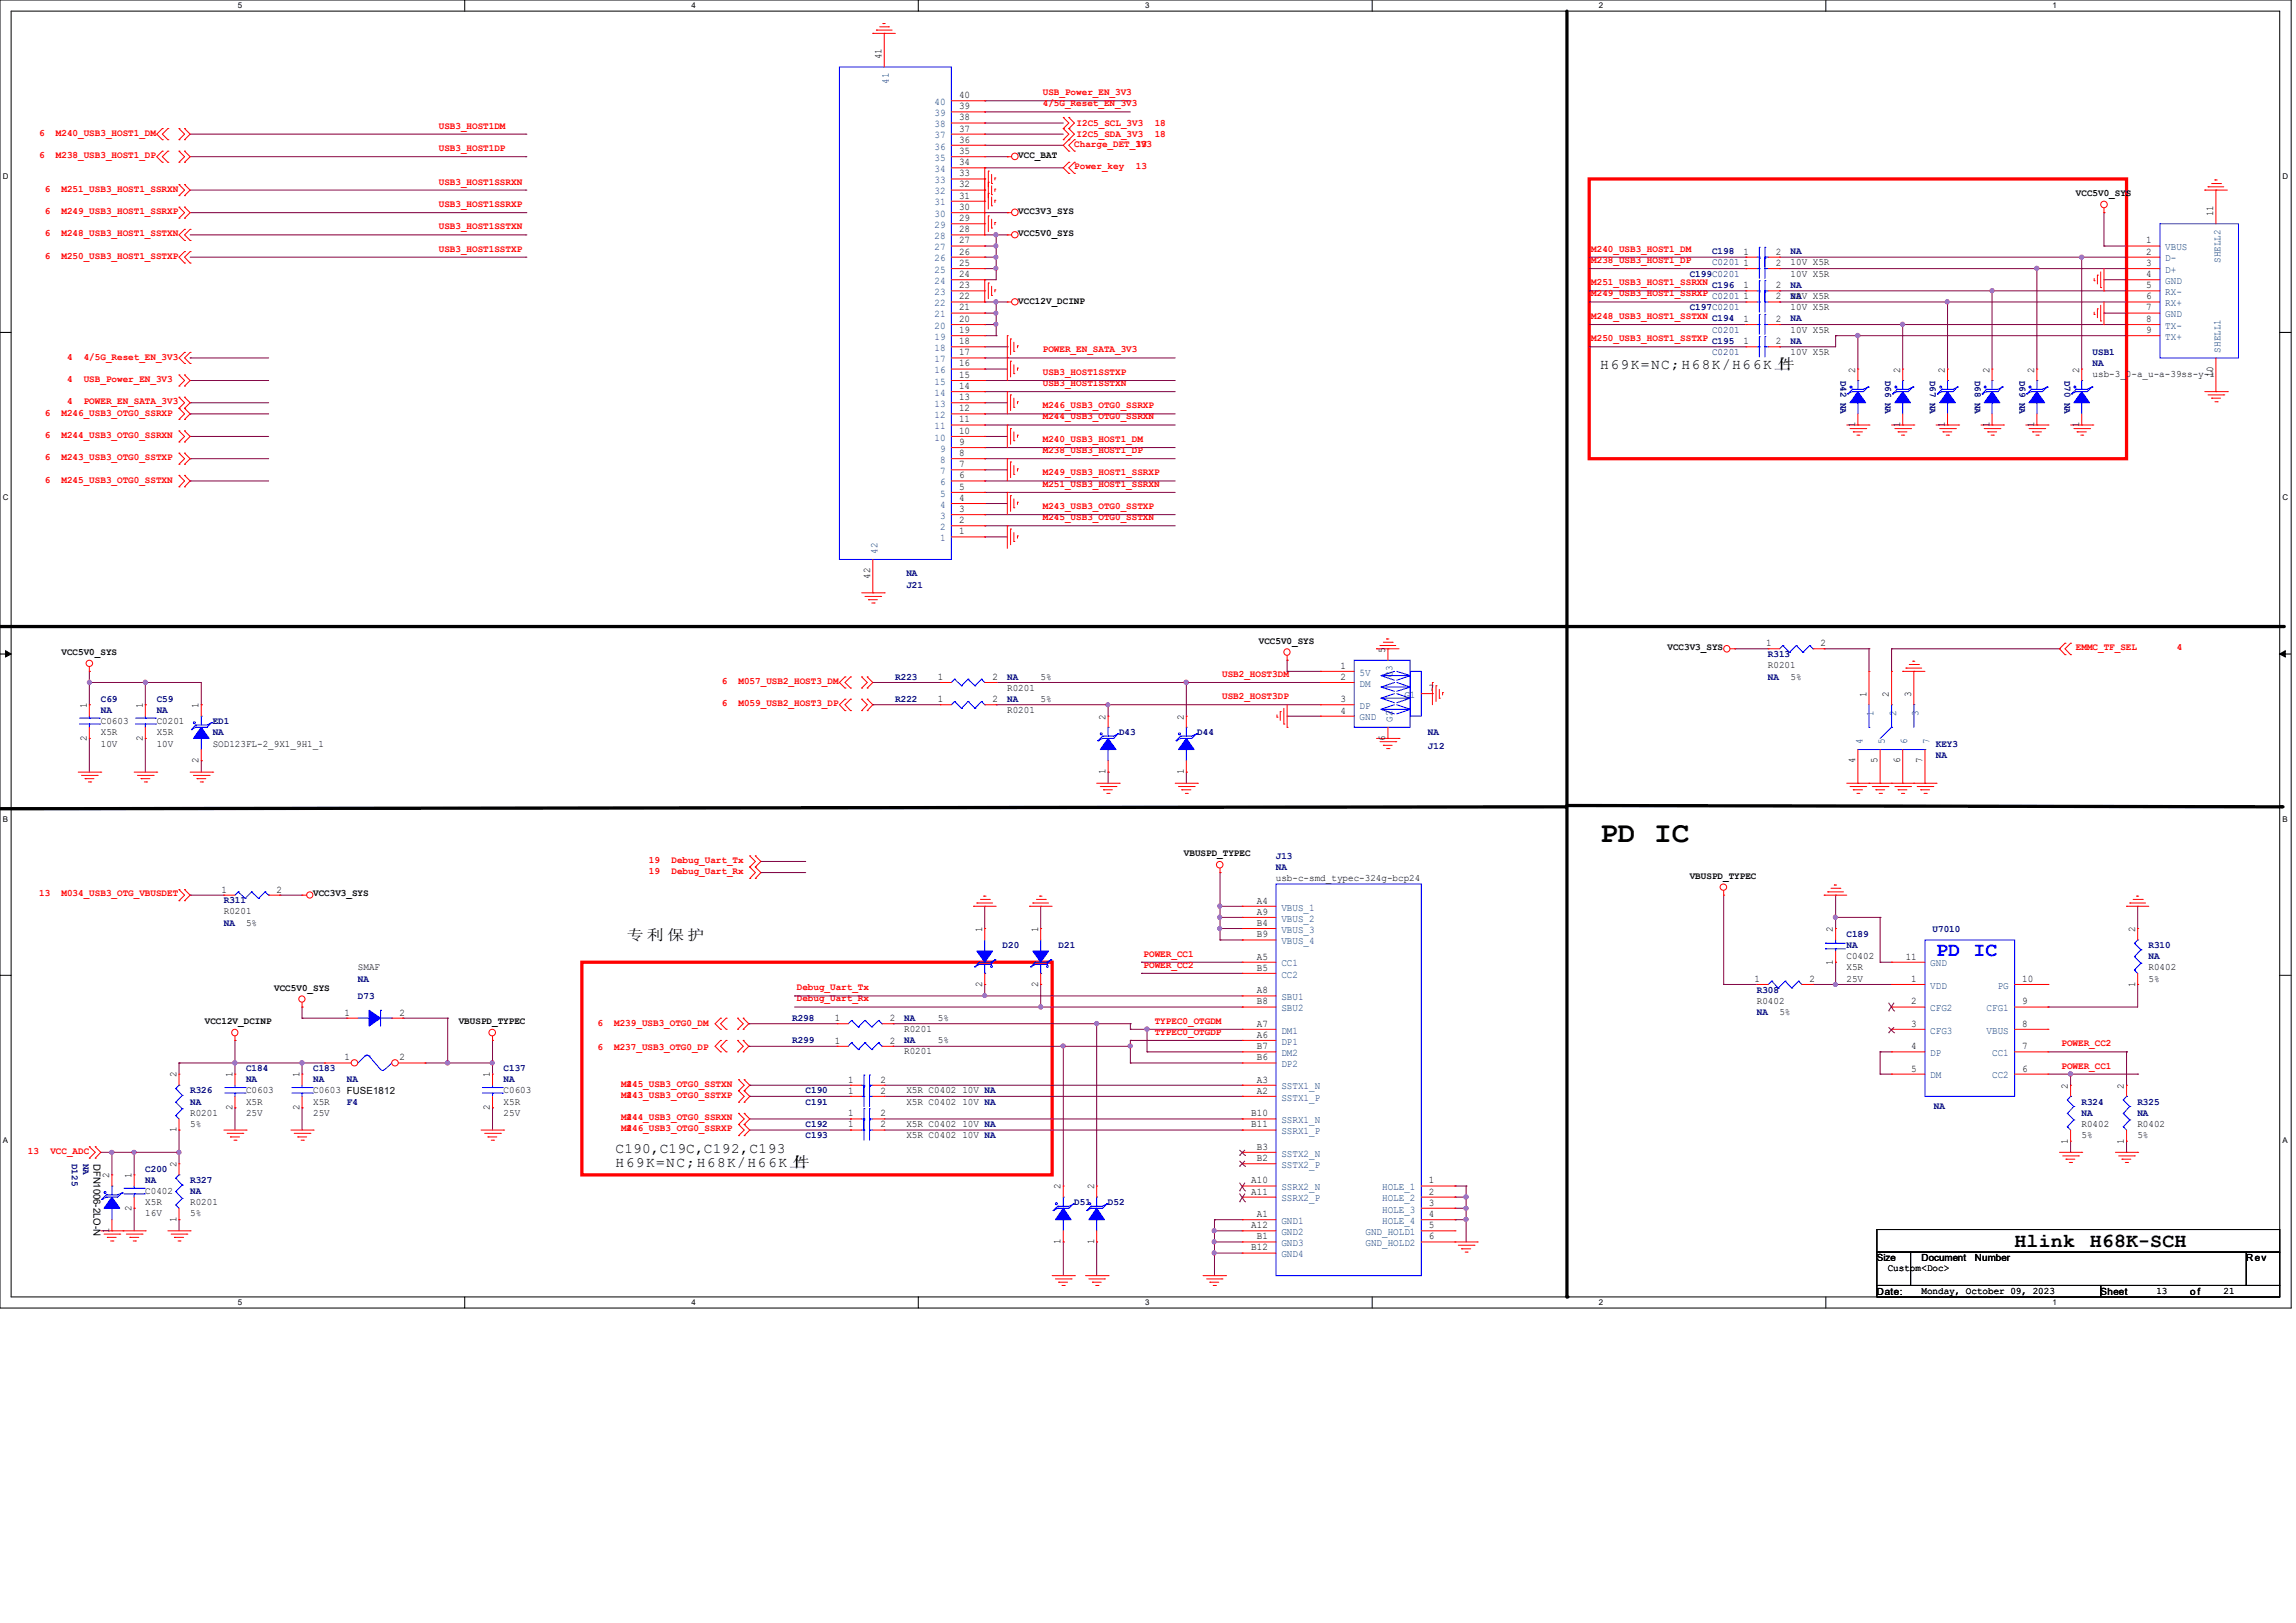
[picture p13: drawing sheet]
<svg xmlns="http://www.w3.org/2000/svg" width="297mm" height="210mm" viewBox="0 0 297 210" stroke-linecap="round" stroke-linejoin="round" font-family="sans-serif">
<defs><g id="words">
<text font-size="3.8" x="207" y="108.9">PD IC</text>
<text font-size="2.6" fill="#00f" x="250.4" y="123.7">PD IC</text>
<g font-size="2.6">
<text x="260.6" y="161.4">Hlink</text>
<text x="270.3" y="161.4">H68K-SCH</text>
</g>
<g font-size="1.9">
<text x="207" y="47.8">H69K=NC;H68K/H66K上</text>
<text x="230" y="47.8">件</text>
<text x="81.1" y="121.6">专 利 保 护</text>
<text x="79.6" y="149.1">C190,C19C,C192,C193</text>
<text x="79.6" y="151">H69K=NC;H68K/H66K上</text>
<text x="102.6" y="151">件</text>
</g>
<g font-size="1.3">
<text x="114" y="7.7" transform="rotate(-90 114 7.7)">41</text>
<text x="124.1" y="17">37</text>
<text x="124.1" y="15.6">38</text>
<text x="124.1" y="14.1">39</text>
<text x="124.1" y="12.7">40</text>
<text x="124.1" y="22.8">33</text>
<text x="124.1" y="21.4">34</text>
<text x="124.1" y="19.9">35</text>
<text x="124.1" y="18.5">36</text>
<text x="131.7" y="20.4">VCC_BAT</text>
<text x="124.1" y="28.6">29</text>
<text x="124.1" y="27.2">30</text>
<text x="124.1" y="25.7">31</text>
<text x="124.1" y="24.3">32</text>
<text x="131.7" y="27.7">VCC3V3_SYS</text>
<text x="268.5" y="25.4">VCC5V0_SYS</text>
<text x="286.3" y="28" transform="rotate(-90 286.3 28)">11</text>
<text x="124.1" y="35.9">24</text>
<text x="124.1" y="34.4">25</text>
<text x="124.1" y="32.9">26</text>
<text x="124.1" y="31.5">27</text>
<text x="124.1" y="30.1">28</text>
<text x="131.7" y="30.6">VCC5V0_SYS</text>
<text x="225.5" y="34.4">1</text>
<text x="225.5" y="32.9">1</text>
<text x="229.7" y="34.4">2</text>
<text x="229.7" y="32.9">2</text>
<text x="231.6" y="35.8">10V X5R</text>
<text x="231.6" y="34.3">10V X5R</text>
<text x="277.6" y="31.5">1</text>
<text x="277.6" y="32.9">2</text>
<text x="277.6" y="34.4">3</text>
<text x="277.6" y="35.9">4</text>
<text x="124.1" y="41.7">20</text>
<text x="124.1" y="40.2">21</text>
<text x="124.1" y="38.7">22</text>
<text x="124.1" y="37.3">23</text>
<text x="131.7" y="39.3">VCC12V_DCINP</text>
<text x="225.5" y="38.7">1</text>
<text x="225.5" y="37.3">1</text>
<text x="225.5" y="41.7">1</text>
<text x="229.7" y="38.7">2</text>
<text x="229.7" y="37.3">2</text>
<text x="229.7" y="41.7">2</text>
<text x="231.6" y="40.1">10V X5R</text>
<text x="231.6" y="38.7">10V X5R</text>
<text x="277.6" y="37.3">5</text>
<text x="277.6" y="38.7">6</text>
<text x="277.6" y="40.2">7</text>
<text x="277.6" y="41.7">8</text>
<text x="124.1" y="47.4">16</text>
<text x="124.1" y="46">17</text>
<text x="124.1" y="44.5">18</text>
<text x="124.1" y="43.1">19</text>
<text x="225.5" y="44.5">1</text>
<text x="229.7" y="44.5">2</text>
<text x="231.6" y="45.9">10V X5R</text>
<text x="231.6" y="43.1">10V X5R</text>
<text x="277.6" y="43.1">9</text>
<text x="124.1" y="53.2">12</text>
<text x="124.1" y="51.8">13</text>
<text x="124.1" y="50.3">14</text>
<text x="124.1" y="48.9">15</text>
<text x="240" y="48.2" transform="rotate(-90 240 48.2)">2</text>
<text x="245.8" y="48.2" transform="rotate(-90 245.8 48.2)">2</text>
<text x="251.6" y="48.2" transform="rotate(-90 251.6 48.2)">2</text>
<text x="257.3" y="48.2" transform="rotate(-90 257.3 48.2)">2</text>
<text x="263.1" y="48.2" transform="rotate(-90 263.1 48.2)">2</text>
<text x="268.9" y="48.2" transform="rotate(-90 268.9 48.2)">2</text>
<text x="270.7" y="48.8">usb-3_0-a_u-a-39ss-y-1</text>
<text x="286.3" y="48.8" transform="rotate(-90 286.3 48.8)">10</text>
<text x="124.1" y="59">8</text>
<text x="124.1" y="57.6">9</text>
<text x="124.1" y="56.1">10</text>
<text x="124.1" y="54.7">11</text>
<text x="240" y="55.3" transform="rotate(-90 240 55.3)">1</text>
<text x="245.8" y="55.3" transform="rotate(-90 245.8 55.3)">1</text>
<text x="251.6" y="55.3" transform="rotate(-90 251.6 55.3)">1</text>
<text x="257.3" y="55.3" transform="rotate(-90 257.3 55.3)">1</text>
<text x="263.1" y="55.3" transform="rotate(-90 263.1 55.3)">1</text>
<text x="268.9" y="55.3" transform="rotate(-90 268.9 55.3)">1</text>
<text x="124.1" y="64.8">4</text>
<text x="124.1" y="63.4">5</text>
<text x="124.1" y="61.9">6</text>
<text x="124.1" y="60.5">7</text>
<text x="124.1" y="69.1">1</text>
<text x="124.1" y="67.7">2</text>
<text x="124.1" y="66.3">3</text>
<text x="112.6" y="74.9" transform="rotate(-90 112.6 74.9)">42</text>
<text x="162.8" y="83.3">VCC5V0_SYS</text>
<text x="228.4" y="83.6">1</text>
<text x="235.5" y="83.6">2</text>
<text x="8" y="84.8">VCC5V0_SYS</text>
<text x="121.3" y="88">1</text>
<text x="128.4" y="88">2</text>
<text x="130.3" y="89.4">R0201</text>
<text x="134.6" y="87.9">5%</text>
<text x="173.4" y="86.5">1</text>
<text x="173.4" y="88">2</text>
<text x="179.2" y="84.4" transform="rotate(-90 179.2 84.4)">5</text>
<text x="184.8" y="89.4">7</text>
<text x="215.7" y="84.2">VCC3V3_SYS</text>
<text x="228.7" y="86.5">R0201</text>
<text x="231.6" y="87.9">5%</text>
<text x="11.2" y="95.9" transform="rotate(-90 11.2 95.9)">2</text>
<text x="11.2" y="91.7" transform="rotate(-90 11.2 91.7)">1</text>
<text x="13" y="93.7">C0603</text>
<text x="13" y="95.2">X5R</text>
<text x="18.5" y="95.9" transform="rotate(-90 18.5 95.9)">2</text>
<text x="18.5" y="91.7" transform="rotate(-90 18.5 91.7)">1</text>
<text x="20.3" y="93.7">C0201</text>
<text x="20.3" y="95.2">X5R</text>
<text x="25.7" y="91.7" transform="rotate(-90 25.7 91.7)">1</text>
<text x="121.3" y="90.8">1</text>
<text x="128.4" y="90.8">2</text>
<text x="130.3" y="92.2">R0201</text>
<text x="134.6" y="90.8">5%</text>
<text x="143" y="93.1" transform="rotate(-90 143 93.1)">2</text>
<text x="153.1" y="93.1" transform="rotate(-90 153.1 93.1)">2</text>
<text x="173.4" y="90.8">3</text>
<text x="173.4" y="92.3">4</text>
<text x="179.2" y="95.9" transform="rotate(-90 179.2 95.9)">6</text>
<text x="241.4" y="90.2" transform="rotate(-90 241.4 90.2)">1</text>
<text x="244.3" y="90.2" transform="rotate(-90 244.3 90.2)">2</text>
<text x="247.2" y="90.2" transform="rotate(-90 247.2 90.2)">3</text>
<text x="13" y="96.6">10V</text>
<text x="20.3" y="96.6">10V</text>
<text x="25.7" y="98.7" transform="rotate(-90 25.7 98.7)">2</text>
<text x="27.5" y="96.6">SOD123FL-2_9X1_9H1_1</text>
<text x="143" y="100.2" transform="rotate(-90 143 100.2)">1</text>
<text x="153.1" y="100.2" transform="rotate(-90 153.1 100.2)">1</text>
<text x="240" y="98.7" transform="rotate(-90 240 98.7)">4</text>
<text x="242.9" y="98.7" transform="rotate(-90 242.9 98.7)">5</text>
<text x="245.8" y="98.7" transform="rotate(-90 245.8 98.7)">6</text>
<text x="248.7" y="98.7" transform="rotate(-90 248.7 98.7)">7</text>
<text x="153.1" y="110.8">VBUSPD_TYPEC</text>
<text x="165" y="114">usb-c-smd_typec-324g-bcp24</text>
<text x="218.6" y="113.7">VBUSPD_TYPEC</text>
<text x="28.7" y="115.5">1</text>
<text x="29" y="118.3">R0201</text>
<text x="31.8" y="119.8">5%</text>
<text x="35.8" y="115.5">2</text>
<text x="40.5" y="116">VCC3V3_SYS</text>
<text x="162.6" y="116.9">A4</text>
<text x="162.6" y="118.4">A9</text>
<text x="162.6" y="119.8">B4</text>
<text x="46.3" y="125.6">SMAF</text>
<text x="127" y="120.6" transform="rotate(-90 127 120.6)">1</text>
<text x="134.3" y="120.6" transform="rotate(-90 134.3 120.6)">1</text>
<text x="162.6" y="124.2">A5</text>
<text x="162.6" y="121.3">B9</text>
<text x="162.6" y="125.6">B5</text>
<text x="237.1" y="124.8" transform="rotate(-90 237.1 124.8)">1</text>
<text x="237.1" y="120.6" transform="rotate(-90 237.1 120.6)">2</text>
<text x="238.9" y="124.1">C0402</text>
<text x="238.9" y="125.6">X5R</text>
<text x="246.5" y="124.2">11</text>
<text x="276.2" y="120.6" transform="rotate(-90 276.2 120.6)">2</text>
<text x="277.9" y="125.6">R0402</text>
<text x="35.5" y="128.2">VCC5V0_SYS</text>
<text x="44.6" y="131.4">1</text>
<text x="51.7" y="131.4">2</text>
<text x="127" y="127.7" transform="rotate(-90 127 127.7)">2</text>
<text x="134.3" y="127.7" transform="rotate(-90 134.3 127.7)">2</text>
<text x="162.6" y="128.5">A8</text>
<text x="162.6" y="130">B8</text>
<text x="227" y="127">1</text>
<text x="227.3" y="129.9">R0402</text>
<text x="230.2" y="131.4">5%</text>
<text x="234.1" y="127">2</text>
<text x="238.9" y="127">25V</text>
<text x="247.2" y="127">1</text>
<text x="247.2" y="130">2</text>
<text x="261.6" y="130">9</text>
<text x="261.6" y="127">10</text>
<text x="276.2" y="127.7" transform="rotate(-90 276.2 127.7)">1</text>
<text x="277.9" y="127">5%</text>
<text x="26.5" y="132.5">VCC12V_DCINP</text>
<text x="44.6" y="137.2">1</text>
<text x="51.7" y="137.2">2</text>
<text x="59.3" y="132.5">VBUSPD_TYPEC</text>
<text x="108" y="135">1</text>
<text x="108" y="132.1">1</text>
<text x="115.1" y="135">2</text>
<text x="115.1" y="132.1">2</text>
<text x="117" y="136.4">R0201</text>
<text x="117" y="133.5">R0201</text>
<text x="121.3" y="135">5%</text>
<text x="121.3" y="132.1">5%</text>
<text x="162.6" y="134.3">A6</text>
<text x="162.6" y="132.8">A7</text>
<text x="162.6" y="135.8">B7</text>
<text x="162.6" y="137.2">B6</text>
<text x="247.2" y="132.8">3</text>
<text x="247.2" y="135.8">4</text>
<text x="261.6" y="135.8">7</text>
<text x="261.6" y="132.8">8</text>
<text x="22.8" y="139.4" transform="rotate(-90 22.8 139.4)">2</text>
<text x="30.1" y="143.6" transform="rotate(-90 30.1 143.6)">2</text>
<text x="30.1" y="139.4" transform="rotate(-90 30.1 139.4)">1</text>
<text x="31.8" y="141.5">C0603</text>
<text x="31.8" y="142.9">X5R</text>
<text x="38.7" y="143.6" transform="rotate(-90 38.7 143.6)">2</text>
<text x="38.7" y="139.4" transform="rotate(-90 38.7 139.4)">1</text>
<text x="40.5" y="141.5">C0603 FUSE1812</text>
<text x="40.5" y="142.9">X5R</text>
<text x="63.4" y="143.6" transform="rotate(-90 63.4 143.6)">2</text>
<text x="63.4" y="139.4" transform="rotate(-90 63.4 139.4)">1</text>
<text x="65.1" y="141.5">C0603</text>
<text x="65.1" y="142.9">X5R</text>
<text x="109.7" y="140.1">1</text>
<text x="109.7" y="141.5">1</text>
<text x="113.9" y="140.1">2</text>
<text x="113.9" y="141.5">2</text>
<text x="117.2" y="141.5">X5R C0402</text>
<text x="117.2" y="142.9">X5R C0402</text>
<text x="124.5" y="141.5">10V NA</text>
<text x="124.5" y="142.9">10V NA</text>
<text x="162.6" y="141.5">A2</text>
<text x="162.6" y="140.1">A3</text>
<text x="247.2" y="138.6">5</text>
<text x="261.6" y="138.6">6</text>
<text x="267.5" y="140.9" transform="rotate(-90 267.5 140.9)">2</text>
<text x="274.7" y="140.9" transform="rotate(-90 274.7 140.9)">2</text>
<text x="22.8" y="146.5" transform="rotate(-90 22.8 146.5)">1</text>
<text x="24.6" y="144.4">R0201</text>
<text x="24.6" y="145.8">5%</text>
<text x="31.8" y="144.4">25V</text>
<text x="40.5" y="144.4">25V</text>
<text x="65.1" y="144.4">25V</text>
<text x="109.7" y="144.4">1</text>
<text x="109.7" y="145.9">1</text>
<text x="113.9" y="144.4">2</text>
<text x="113.9" y="145.9">2</text>
<text x="117.2" y="145.8">X5R C0402</text>
<text x="117.2" y="147.3">X5R C0402</text>
<text x="124.5" y="145.8">10V NA</text>
<text x="124.5" y="147.3">10V NA</text>
<text x="161.9" y="145.9">B11</text>
<text x="161.9" y="144.4">B10</text>
<text x="162.6" y="148.8">B3</text>
<text x="267.5" y="148" transform="rotate(-90 267.5 148)">1</text>
<text x="269.2" y="145.8">R0402</text>
<text x="269.2" y="147.3">5%</text>
<text x="274.7" y="148" transform="rotate(-90 274.7 148)">1</text>
<text x="276.5" y="145.8">R0402</text>
<text x="276.5" y="147.3">5%</text>
<text x="12.1" y="150.6" transform="rotate(90 12.1 150.6)">DFN1006-2LO-N</text>
<text x="14.1" y="152.4" transform="rotate(-90 14.1 152.4)">2</text>
<text x="17" y="152.4" transform="rotate(-90 17 152.4)">1</text>
<text x="18.8" y="154.5">C0402</text>
<text x="18.8" y="156">X5R</text>
<text x="22.8" y="151" transform="rotate(-90 22.8 151)">2</text>
<text x="24.6" y="156">R0201</text>
<text x="137.2" y="153.9" transform="rotate(-90 137.2 153.9)">2</text>
<text x="141.5" y="153.9" transform="rotate(-90 141.5 153.9)">2</text>
<text x="161.9" y="153.1">A10</text>
<text x="161.9" y="154.6">A11</text>
<text x="162.6" y="150.2">B2</text>
<text x="184.8" y="153.1">1</text>
<text x="184.8" y="154.6">2</text>
<text x="184.8" y="156">3</text>
<text x="14.1" y="159.6" transform="rotate(-90 14.1 159.6)">1</text>
<text x="17" y="156.6" transform="rotate(-90 17 156.6)">2</text>
<text x="18.8" y="157.4">16V</text>
<text x="22.8" y="158.1" transform="rotate(-90 22.8 158.1)">1</text>
<text x="24.6" y="157.4">5%</text>
<text x="137.2" y="161" transform="rotate(-90 137.2 161)">1</text>
<text x="141.5" y="161" transform="rotate(-90 141.5 161)">1</text>
<text x="161.9" y="158.9">A12</text>
<text x="161.9" y="161.8">B12</text>
<text x="162.6" y="157.5">A1</text>
<text x="162.6" y="160.4">B1</text>
<text x="184.8" y="157.5">4</text>
<text x="184.8" y="158.9">5</text>
<text x="184.8" y="160.4">6</text>
<text x="242.8" y="163.2">Size</text>
<text x="242.8" y="167.5">Date:</text>
<text x="244.2" y="164.5">Custom&lt;Doc&gt;</text>
<text x="248.5" y="167.4">Monday, October 09, 2023</text>
<text x="248.6" y="163.2">Document</text>
<text x="255.5" y="163.2">Number</text>
<text x="271.7" y="167.5">Sheet</text>
<text x="278.9" y="167.4">13</text>
<text x="283.3" y="167.5">o f</text>
<text x="287.6" y="167.4">21</text>
<text x="290.6" y="163.2">Rev</text>
</g>
<g font-size="1.3" fill="#004080">
<text x="115" y="10.9" transform="rotate(-90 115 10.9)">41</text>
<text x="120.9" y="17.9">37</text>
<text x="120.9" y="16.5">38</text>
<text x="120.9" y="15">39</text>
<text x="120.9" y="13.6">40</text>
<text x="120.9" y="23.7">33</text>
<text x="120.9" y="22.3">34</text>
<text x="120.9" y="20.8">35</text>
<text x="120.9" y="19.3">36</text>
<text x="120.9" y="29.5">29</text>
<text x="120.9" y="28.1">30</text>
<text x="120.9" y="26.6">31</text>
<text x="120.9" y="25.1">32</text>
<text x="120.9" y="35.3">25</text>
<text x="120.9" y="33.8">26</text>
<text x="120.9" y="32.4">27</text>
<text x="120.9" y="30.9">28</text>
<text x="280.1" y="32.4">VBUS</text>
<text x="280.1" y="33.8">D-</text>
<text x="280.1" y="35.3">D+</text>
<text x="287.2" y="34" transform="rotate(-90 287.2 34)">SHELL2</text>
<text x="120.9" y="41.1">21</text>
<text x="120.9" y="39.6">22</text>
<text x="120.9" y="38.2">23</text>
<text x="120.9" y="36.7">24</text>
<text x="280.1" y="36.7">GND</text>
<text x="280.1" y="38.2">RX-</text>
<text x="280.1" y="39.6">RX+</text>
<text x="280.1" y="41.1">GND</text>
<text x="120.9" y="46.9">17</text>
<text x="120.9" y="45.4">18</text>
<text x="120.9" y="44">19</text>
<text x="120.9" y="42.5">20</text>
<text x="280.1" y="42.5">TX-</text>
<text x="280.1" y="44">TX+</text>
<text x="287.2" y="45.6" transform="rotate(-90 287.2 45.6)">SHELL1</text>
<text x="120.9" y="52.7">13</text>
<text x="120.9" y="51.2">14</text>
<text x="120.9" y="49.8">15</text>
<text x="120.9" y="48.3">16</text>
<text x="120.9" y="57">10</text>
<text x="120.9" y="55.5">11</text>
<text x="120.9" y="54.1">12</text>
<text x="121.6" y="59.9">8</text>
<text x="121.6" y="58.5">9</text>
<text x="121.6" y="65.7">4</text>
<text x="121.6" y="64.3">5</text>
<text x="121.6" y="62.8">6</text>
<text x="121.6" y="61.3">7</text>
<text x="113.5" y="71.7" transform="rotate(-90 113.5 71.7)">42</text>
<text x="121.6" y="70">1</text>
<text x="121.6" y="68.6">2</text>
<text x="121.6" y="67.1">3</text>
<text x="175.9" y="87.4">5V</text>
<text x="175.9" y="88.9">DM</text>
<text x="180.1" y="87.6" transform="rotate(-90 180.1 87.6)">G3</text>
<text x="175.9" y="91.7">DP</text>
<text x="175.9" y="93.2">GND</text>
<text x="180.1" y="93.4" transform="rotate(-90 180.1 93.4)">G2</text>
<text x="181.7" y="90.3">G1</text>
<text x="242.4" y="92.6" transform="rotate(-90 242.4 92.6)">1</text>
<text x="245.3" y="92.6" transform="rotate(-90 245.3 92.6)">2</text>
<text x="248.2" y="92.6" transform="rotate(-90 248.2 92.6)">3</text>
<text x="240.9" y="96.3" transform="rotate(-90 240.9 96.3)">4</text>
<text x="243.8" y="96.3" transform="rotate(-90 243.8 96.3)">5</text>
<text x="246.7" y="96.3" transform="rotate(-90 246.7 96.3)">6</text>
<text x="249.6" y="96.3" transform="rotate(-90 249.6 96.3)">7</text>
<text x="165.8" y="117.8">VBUS_1</text>
<text x="165.8" y="119.3">VBUS_2</text>
<text x="165.8" y="125.1">CC1</text>
<text x="165.8" y="122.2">VBUS_4</text>
<text x="165.8" y="120.7">VBUS_3</text>
<text x="249.7" y="125.1">GND</text>
<text x="165.8" y="129.4">SBU1</text>
<text x="165.8" y="130.9">SBU2</text>
<text x="165.8" y="126.5">CC2</text>
<text x="249.7" y="127.9">VDD</text>
<text x="249.7" y="130.9">CFG2</text>
<text x="257" y="130.9">CFG1</text>
<text x="258.4" y="127.9">PG</text>
<text x="165.8" y="135.2">DP1</text>
<text x="165.8" y="133.7">DM1</text>
<text x="165.8" y="136.7">DM2</text>
<text x="249.7" y="133.7">CFG3</text>
<text x="249.7" y="136.7">DP</text>
<text x="257" y="133.7">VBUS</text>
<text x="257.7" y="136.7">CC1</text>
<text x="165.8" y="142.4">SSTX1_P</text>
<text x="165.8" y="141">SSTX1_N</text>
<text x="165.8" y="138.1">DP2</text>
<text x="249.7" y="139.5">DM</text>
<text x="257.7" y="139.5">CC2</text>
<text x="165.8" y="146.8">SSRX1_P</text>
<text x="165.8" y="145.3">SSRX1_N</text>
<text x="165.8" y="149.6">SSTX2_N</text>
<text x="165.8" y="154">SSRX2_N</text>
<text x="165.8" y="155.4">SSRX2_P</text>
<text x="165.8" y="151.1">SSTX2_P</text>
<text x="178.8" y="154">HOLE_1</text>
<text x="178.8" y="155.4">HOLE_2</text>
<text x="165.8" y="158.4">GND1</text>
<text x="165.8" y="159.8">GND2</text>
<text x="165.8" y="161.2">GND3</text>
<text x="176.6" y="159.8">GND_HOLD1</text>
<text x="176.6" y="161.2">GND_HOLD2</text>
<text x="178.8" y="156.9">HOLE_3</text>
<text x="178.8" y="158.4">HOLE_4</text>
<text x="165.8" y="162.7">GND4</text>
</g>
<g font-size="1.3" fill="#f00">
<text x="5.1" y="17.6">6</text>
<text x="7.2" y="17.6">M240_USB3_HOST1_DM</text>
<text x="56.8" y="16.6">USB3_HOST1DM</text>
<text x="134.9" y="12.3">USB_Power_EN_3V3</text>
<text x="134.9" y="13.8">4/5G_Reset_EN_3V3</text>
<text x="139.3" y="17.7">I2C5_SDA_3V3</text>
<text x="139.3" y="16.3">I2C5_SCL_3V3</text>
<text x="149.4" y="17.7">18</text>
<text x="149.4" y="16.3">18</text>
<text x="5.1" y="20.4">6</text>
<text x="7.2" y="20.4">M238_USB3_HOST1_DP</text>
<text x="56.8" y="23.9">USB3_HOST1SSRXN</text>
<text x="56.8" y="19.6">USB3_HOST1DP</text>
<text x="139" y="19">Charge_DET_3V3</text>
<text x="139" y="21.9">Power_key</text>
<text x="146.9" y="19">13</text>
<text x="146.9" y="21.9">13</text>
<text x="5.8" y="27.7">6</text>
<text x="5.8" y="24.8">6</text>
<text x="8" y="27.7">M249_USB3_HOST1_SSRXP</text>
<text x="8" y="24.8">M251_USB3_HOST1_SSRXN</text>
<text x="56.8" y="29.7">USB3_HOST1SSTXN</text>
<text x="56.8" y="26.8">USB3_HOST1SSRXP</text>
<text x="5.8" y="33.5">6</text>
<text x="5.8" y="30.6">6</text>
<text x="8" y="33.5">M250_USB3_HOST1_SSTXP</text>
<text x="8" y="30.6">M248_USB3_HOST1_SSTXN</text>
<text x="56.8" y="32.6">USB3_HOST1SSTXP</text>
<text x="205.8" y="32.6">M240_USB3_HOST1_DM</text>
<text x="205.8" y="34">M238_USB3_HOST1_DP</text>
<text x="205.8" y="36.9">M251_USB3_HOST1_SSRXN</text>
<text x="205.8" y="38.4">M249_USB3_HOST1_SSRXP</text>
<text x="205.8" y="41.3">M248_USB3_HOST1_SSTXN C194</text>
<text x="8.7" y="46.5">4</text>
<text x="10.8" y="46.5">4/5G_Reset_EN_3V3</text>
<text x="134.9" y="45.6">POWER_EN_SATA_3V3</text>
<text x="205.8" y="44.2">M250_USB3_HOST1_SSTXP</text>
<text x="5.8" y="53.8">6</text>
<text x="8" y="53.8">M246_USB3_OTG0_SSRXP</text>
<text x="8.7" y="52.3">4</text>
<text x="8.7" y="49.4">4</text>
<text x="10.8" y="52.3">POWER_EN_SATA_3V3</text>
<text x="10.8" y="49.4">USB_Power_EN_3V3</text>
<text x="134.9" y="52.8">M246_USB3_OTG0_SSRXP</text>
<text x="134.9" y="50">USB3_HOST1SSTXN</text>
<text x="134.9" y="48.5">USB3_HOST1SSTXP</text>
<text x="5.8" y="56.6">6</text>
<text x="5.8" y="59.5">6</text>
<text x="8" y="56.6">M244_USB3_OTG0_SSRXN</text>
<text x="8" y="59.5">M243_USB3_OTG0_SSTXP</text>
<text x="134.9" y="57.2">M240_USB3_HOST1_DM</text>
<text x="134.9" y="58.6">M238_USB3_HOST1_DP</text>
<text x="134.9" y="54.3">M244_USB3_OTG0_SSRXN</text>
<text x="5.8" y="62.4">6</text>
<text x="8" y="62.4">M245_USB3_OTG0_SSTXN</text>
<text x="134.9" y="65.9">M243_USB3_OTG0_SSTXP</text>
<text x="134.9" y="63">M251_USB3_HOST1_SSRXN</text>
<text x="134.9" y="61.5">M249_USB3_HOST1_SSRXP</text>
<text x="134.9" y="67.3">M245_USB3_OTG0_SSTXN</text>
<text x="93.4" y="88.5">6</text>
<text x="95.5" y="88.5">M057_USB2_HOST3_DM</text>
<text x="158.1" y="87.6">USB2_HOST3DM</text>
<text x="268.5" y="84.2">EMMC_TF_SEL</text>
<text x="281.6" y="84.2">4</text>
<text x="93.4" y="91.4">6</text>
<text x="95.5" y="91.4">M059_USB2_HOST3_DP</text>
<text x="158.1" y="90.5">USB2_HOST3DP</text>
<text x="83.9" y="111.7">19</text>
<text x="83.9" y="113.1">19</text>
<text x="86.9" y="111.7">Debug_Uart_Tx</text>
<text x="86.9" y="113.1">Debug_Uart_Rx</text>
<text x="5.1" y="116">13</text>
<text x="8" y="116">M034_USB3_OTG_VBUSDET</text>
<text x="147.9" y="123.8">POWER_CC1</text>
<text x="147.9" y="125.2">POWER_CC2</text>
<text x="103.1" y="129.6">Debug_Uart_Rx</text>
<text x="103.1" y="128.1">Debug_Uart_Tx</text>
<text x="77.3" y="135.8">6</text>
<text x="77.3" y="132.8">6</text>
<text x="79.4" y="135.8">M237_USB3_OTG0_DP</text>
<text x="79.4" y="132.8">M239_USB3_OTG0_DM</text>
<text x="149.4" y="132.5">TYPEC0_OTGDM</text>
<text x="149.4" y="133.9">TYPEC0_OTGDP</text>
<text x="266.7" y="135.4">POWER_CC2</text>
<text x="80.3" y="142.1">M243_USB3_OTG0_SSTXP</text>
<text x="80.3" y="140.6">M245_USB3_OTG0_SSTXN</text>
<text x="81.1" y="142.1">4</text>
<text x="81.1" y="140.6">4</text>
<text x="266.7" y="138.3">POWER_CC1</text>
<text x="3.6" y="149.3">13</text>
<text x="6.5" y="149.3">VCC_ADC</text>
<text x="80.3" y="144.9">M244_USB3_OTG0_SSRXN</text>
<text x="80.3" y="146.4">M246_USB3_OTG0_SSRXP</text>
<text x="81.1" y="144.9">4</text>
<text x="81.1" y="146.4">4</text>
</g>
<g font-size="1.3" fill="#000080">
<text x="218.6" y="35.8">C199C0201</text>
<text x="221.5" y="32.9">C198</text>
<text x="221.5" y="34.3">C0201</text>
<text x="231.6" y="32.9">NA</text>
<text x="218.6" y="40.1">C197C0201</text>
<text x="221.5" y="37.3">C196</text>
<text x="221.5" y="38.7">C0201</text>
<text x="231.6" y="38.7">NA</text>
<text x="231.6" y="37.3">NA</text>
<text x="231.6" y="41.6">NA</text>
<text x="221.5" y="44.5">C195</text>
<text x="221.5" y="45.9">C0201</text>
<text x="221.5" y="43.1">C0201</text>
<text x="231.6" y="44.5">NA</text>
<text x="270.7" y="45.9">USB1</text>
<text x="270.7" y="47.4">NA</text>
<text x="238.1" y="49.3" transform="rotate(90 238.1 49.3)">D42 NA</text>
<text x="243.8" y="49.3" transform="rotate(90 243.8 49.3)">D66 NA</text>
<text x="249.6" y="49.3" transform="rotate(90 249.6 49.3)">D67 NA</text>
<text x="255.4" y="49.3" transform="rotate(90 255.4 49.3)">D68 NA</text>
<text x="261.2" y="49.3" transform="rotate(90 261.2 49.3)">D69 NA</text>
<text x="267" y="49.3" transform="rotate(90 267 49.3)">D70 NA</text>
<text x="117.2" y="76">J21</text>
<text x="117.2" y="74.6">NA</text>
<text x="115.8" y="87.9">R223</text>
<text x="130.3" y="87.9">NA</text>
<text x="228.7" y="85">R313</text>
<text x="228.7" y="87.9">NA</text>
<text x="13" y="90.8">C69</text>
<text x="13" y="92.2">NA</text>
<text x="20.3" y="90.8">C59</text>
<text x="20.3" y="92.2">NA</text>
<text x="27.5" y="93.7">ED1</text>
<text x="27.5" y="95.2">NA</text>
<text x="115.8" y="90.8">R222</text>
<text x="130.3" y="90.8">NA</text>
<text x="144.8" y="95.2">D43</text>
<text x="154.9" y="95.2">D44</text>
<text x="184.7" y="95.2">NA</text>
<text x="184.7" y="96.9">J12</text>
<text x="250.4" y="96.6">KEY3</text>
<text x="250.4" y="98">NA</text>
<text x="165" y="111.1">J13</text>
<text x="165" y="112.5">NA</text>
<text x="29" y="116.9">R311</text>
<text x="29" y="119.8">NA</text>
<text x="129.7" y="122.7">D20</text>
<text x="136.9" y="122.7">D21</text>
<text x="238.9" y="121.2">C189</text>
<text x="238.9" y="122.7">NA</text>
<text x="250" y="120.7">U7010</text>
<text x="277.9" y="122.7">R310</text>
<text x="277.9" y="124.1">NA</text>
<text x="46.3" y="129.2">D73</text>
<text x="46.3" y="127">NA</text>
<text x="227.3" y="128.4">R308</text>
<text x="227.3" y="131.4">NA</text>
<text x="102.5" y="135">R299</text>
<text x="102.5" y="132.1">R298</text>
<text x="117" y="135">NA</text>
<text x="117" y="132.1">NA</text>
<text x="24.6" y="141.5">R326</text>
<text x="24.6" y="142.9">NA</text>
<text x="31.8" y="138.6">C184</text>
<text x="31.8" y="140">NA</text>
<text x="40.5" y="138.6">C183</text>
<text x="40.5" y="140">NA</text>
<text x="44.9" y="142.9">F4</text>
<text x="44.9" y="140">NA</text>
<text x="65.1" y="138.6">C137</text>
<text x="65.1" y="140">NA</text>
<text x="104.2" y="141.5">C190</text>
<text x="104.2" y="142.9">C191</text>
<text x="250.2" y="143.5">NA</text>
<text x="269.2" y="142.9">R324</text>
<text x="276.5" y="142.9">R325</text>
<text x="104.2" y="145.8">C192</text>
<text x="104.2" y="147.3">C193</text>
<text x="269.2" y="144.4">NA</text>
<text x="276.5" y="144.4">NA</text>
<text x="9.3" y="150.6" transform="rotate(90 9.3 150.6)">D125</text>
<text x="10.8" y="150.6" transform="rotate(90 10.8 150.6)">NA</text>
<text x="18.8" y="151.6">C200</text>
<text x="18.8" y="153.1">NA</text>
<text x="24.6" y="153.1">R327</text>
<text x="24.6" y="154.5">NA</text>
<text x="139" y="156">D51</text>
<text x="143.3" y="156">D52</text>
</g>
<g font-size="1">
<text x="30.8" y="1.1">5</text>
<text x="89.4" y="1.1">4</text>
<text x="148.1" y="1.1">3</text>
<text x="206.8" y="1.1">2</text>
<text x="265.5" y="1.1">1</text>
<text x=".4" y="23.1">D</text>
<text x="295.3" y="23.1">D</text>
<text x=".4" y="64.7">C</text>
<text x="295.3" y="64.7">C</text>
<text x=".4" y="106.3">B</text>
<text x="295.3" y="106.3">B</text>
<text x=".4" y="147.9">A</text>
<text x="295.3" y="147.9">A</text>
<text x="30.8" y="168.9">5</text>
<text x="89.4" y="168.9">4</text>
<text x="148.1" y="168.9">3</text>
<text x="206.8" y="168.9">2</text>
<text x="265.5" y="168.9">1</text>
</g>
</g></defs>
<path d="M0 0h296.4v169.2h-296.4zM1.4 1.4h293.5v166.4h-293.5z" fill="none" stroke="#000" stroke-width=".13"/>
<g fill="#fff">
<path d="M30.8 .2h.5v1.1h-.5z"/>
<path d="M30.8 168h.5v1.1h-.5z"/>
</g>
<path d="M60.1 0v1.4M60.1 167.8v1.4" fill="none" stroke="#000" stroke-width=".13"/>
<g fill="#fff">
<path d="M89.5 .2h.5v1.1h-.5z"/>
<path d="M89.5 168h.5v1.1h-.5z"/>
</g>
<path d="M118.8 0v1.4M118.8 167.8v1.4" fill="none" stroke="#000" stroke-width=".13"/>
<g fill="#fff">
<path d="M148.1 .2h.6v1.1h-.6z"/>
<path d="M148.1 168h.6v1.1h-.6z"/>
</g>
<path d="M177.5 0v1.4M177.5 167.8v1.4" fill="none" stroke="#000" stroke-width=".13"/>
<g fill="#fff">
<path d="M206.8 .2h.6v1.1h-.6z"/>
<path d="M206.8 168h.6v1.1h-.6z"/>
</g>
<path d="M236.2 0v1.4M236.2 167.8v1.4" fill="none" stroke="#000" stroke-width=".13"/>
<g fill="#fff">
<path d="M265.5 .2h.6v1.1h-.6z"/>
<path d="M265.5 168h.6v1.1h-.6z"/>
<path d="M.4 22.2h.7v1.2h-.7z"/>
<path d="M295.3 22.2h.7v1.2h-.7z"/>
<path d="M.4 63.8h.7v1.1h-.7z"/>
<path d="M295.3 63.8h.7v1.1h-.7z"/>
</g>
<path d="M0 43h1.4M294.9 43h1.4" fill="none" stroke="#000" stroke-width=".13"/>
<g fill="#fff">
<path d="M.4 105.4h.7v1.2h-.7z"/>
<path d="M295.3 105.4h.7v1.2h-.7z"/>
</g>
<path d="M0 84.6h1.4M294.9 84.6h1.4" fill="none" stroke="#000" stroke-width=".13"/>
<path d="M.7 84.2l.7 .4-.7 .4zM294.9 84.6l.7-.4v.8z" fill="#000" stroke="#000" stroke-width=".13"/>
<g fill="#fff">
<path d="M.4 147h.6v1.1h-.6z"/>
<path d="M295.3 147h.6v1.1h-.6z"/>
</g>
<path d="M0 126.2h1.4M294.9 126.2h1.4M242.8 159.1h52.1v2.9h-52.1zM242.8 162h4.3v4.3h-4.3zM242.8 166.3h28.9v1.5h-28.9zM247.1 162h43.5v4.3h-43.5zM271.7 166.3h23.2v1.5h-23.2zM290.6 162h4.3v4.3h-4.3z" fill="none" stroke="#000" stroke-width=".13"/>
<path d="M202.7 1.4v166.4M0 81.1h295.4M202.5 104.4l-202.6 .2M202.7 104.2l92.5 .2" fill="none" stroke="#000" stroke-width=".42"/>
<g fill="#000">
<circle cx="295.4" cy="81.1" r=".21"/>
<circle cx="202.5" cy="104.4" r=".21"/>
<circle cx="295.2" cy="104.4" r=".21"/>
<circle cx="202.7" cy="167.8" r=".21"/>
</g>
<path d="M205.6 23.2h69.5v36.2h-69.5zM75.3 124.5h60.8v27.5h-60.8z" fill="none" stroke="#f00" stroke-width=".42"/>
<g fill="none" stroke="#800040" stroke-width=".13">
<path d="M24.6 17.4h43.4M68 17.4h.1M127.4 15.9h.1M127.4 17.4h.1M127.4 13h.1M127.4 14.5h.1M127.4 18.8h.1M127.4 17.4h10.1M127.4 15.9h10.1M127.4 13h18.8M127.4 14.5h18.8M127.4 18.8h10.1"/>
<path d="M24.6 33.3h43.4M24.6 30.4h43.4M24.6 27.5h43.4M24.6 24.6h43.4M24.6 20.3h43.4M68 33.3h.1M68 30.4h.1M68 27.5h.1M68 24.6h.1M68 20.3h.1M127.4 39.1h.1M127.4 31.8h.1"/>
<path d="M127.4 33.3h.1M127.4 34.8h.1M127.4 36.2h.1M127.4 21.7h.1M127.4 33.3h1.5M127.4 30.4h2.9M127.4 27.5h2.9M127.4 20.3h2.9M127.4 39.1h2.9M127.4 31.8h1.5M127.4 34.8h1.5M127.4 21.7h10.1"/>
<path d="M128.9 39.1h.1M128.9 34.8h.1M128.9 31.8h.1M128.9 33.3h.1M128.9 30.4h.1M128.9 30.4v5.8h-1.5M128.9 39.1v4.3M130.3 20.3h.1M130.3 27.5h.1M205.6 37.6h.1M205.6 39.1h.1M205.6 33.3h20.2"/>
<path d="M205.6 39.1h20.2M205.6 34.8h20.2M205.6 37.6h20.2M225.8 33.3h.1M225.8 34.8h.1M230.2 37.6h.1M230.2 39.1h.1M230.2 33.3h44.9M230.2 39.1h44.9M230.2 34.8h44.9M230.2 37.6h44.9M251.9 39.1h.1"/>
<path d="M251.9 39.1v8.7M257.7 37.6h.1M257.7 37.6v10.2M263.5 34.8h.1M263.5 34.8v13M269.3 33.3h.1M269.3 33.3v14.5M272.2 36.2h.1M272.2 31.8h.1M272.2 27.5h.1M272.2 31.8h2.9M272.2 36.2h2.9"/>
<path d="M272.2 27.5v4.3M24.6 46.3h.1M24.6 56.5h.1M24.6 53.6h.1M24.6 59.4h.1M24.6 52.1h.1M24.6 49.2h.1M24.6 59.4h10.2M24.6 56.5h10.2M24.6 53.6h10.2M24.6 52.1h10.2M24.6 49.2h10.2"/>
<path d="M24.6 46.3h10.2M127.4 57.9h.1M127.4 59.4h.1M127.4 56.5h.1M127.4 53.6h.1M127.4 55h.1M127.4 52.1h.1M127.4 50.7h.1M127.4 49.2h.1M127.4 47.8h.1M127.4 46.3h.1M127.4 40.5h.1"/>
<path d="M127.4 42h.1M127.4 57.9h24.6M127.4 59.4h24.6M127.4 56.5h2.9M127.4 53.6h24.6M127.4 55h24.6M127.4 52.1h2.9M127.4 50.7h24.6M127.4 49.2h24.6M127.4 47.8h2.9M127.4 46.3h24.6M127.4 44.9h2.9"/>
<path d="M127.4 40.5h1.5M127.4 42h1.5M127.4 43.4h1.5M128.9 40.5h.1M128.9 43.4h.1M128.9 42h.1M130.3 44.9h.1M205.6 42h.1M205.6 44.9h.1M205.6 44.9h20.2M205.6 42h20.2M230.2 42h.1"/>
<path d="M230.2 44.9h.1M230.2 42h44.9M237.4 43.4h.1M237.4 43.4v1.5h-7.2M237.4 43.4h37.7M240.3 43.4h.1M240.3 43.4v4.4M246.1 42h.1M246.1 42v5.8M272.2 40.5h.1M272.2 40.5h2.9M24.6 62.2h.1"/>
<path d="M24.6 62.2h10.2M127.4 69.5h.1M127.4 68h.1M127.4 66.6h.1M127.4 65.2h.1M127.4 63.7h.1M127.4 62.2h.1M127.4 60.8h.1M127.4 69.5h2.9M127.4 68h24.6M127.4 66.6h24.6M127.4 65.2h2.9"/>
<path d="M127.4 63.7h24.6M127.4 62.2h24.6M127.4 60.8h2.9M11.6 86.9h.1M11.6 95.5h.1M11.6 88.3h.1M11.6 91.2h.1M11.6 88.3h14.4v2.9M11.6 86.9v4.3M11.6 95.5v4.4M18.8 95.5h.1M18.8 91.2h.1"/>
<path d="M18.8 88.3h.1M18.8 88.3v2.9M18.8 95.5v4.4M26 98.4h.1M26 91.2h.1M26 98.4v1.5M112.9 91.2h.1M112.9 88.3h.1M112.9 91.2h8.7M112.9 88.3h8.7M128.9 88.3h.1M128.9 91.2h.1"/>
<path d="M128.9 91.2h41.9M128.9 88.3h41.9M143.3 91.2h.1M143.3 99.9h.1M143.3 91.2v1.5M143.3 99.9v1.4M153.5 99.9h.1M153.5 88.3h.1M153.5 88.3v4.4M153.5 99.9v1.4M166.5 92.7h.1M166.5 86.9h.1"/>
<path d="M166.5 85.4h.1M166.5 92.7h4.3M166.5 86.9h4.3M166.5 85.4v1.5M224.4 83.9h.1M224.4 83.9h4.3M236 83.9h.1M236 83.9h5.8M241.8 83.9h.1M241.8 83.9v3M244.7 83.9h.1M244.7 83.9v3"/>
<path d="M244.7 83.9h21.7M266.4 83.9h.1M24.6 115.8h.1M24.6 115.8h4.4M36.2 115.8h.1M36.2 115.8h2.9M98.4 111.5h.1M98.4 112.9h.1M98.4 111.5h5.8M98.4 112.9h5.8M127.4 117.3h.1M127.4 117.3v2.8"/>
<path d="M134.6 117.3h.1M134.6 117.3v2.8M157.8 117.3h.1M157.8 118.7h.1M157.8 112.9h.1M157.8 117.3h2.9M157.8 112.9v8.7M157.8 118.7h2.9M223 115.8v11.6M237.4 118.7h.1M237.4 115.8h.1M237.4 118.7h5.8"/>
<path d="M237.4 115.8v4.3M243.2 118.7h.1M243.2 118.7v5.8M276.5 117.3h.1M276.5 117.3v2.8M23.2 137.5h.1M23.2 137.5h18.8M23.2 137.5v1.5M30.4 137.5h.1M30.4 134.6h.1M30.4 134.6v4.4M39.1 137.5h.1"/>
<path d="M39.1 131.7h.1M39.1 130.3h.1M39.1 130.3v1.4M39.1 137.5v1.5M39.1 131.7h5.8M52.1 131.7h.1M52.1 131.7h5.8M55 137.5h.1M55 137.5h8.7M57.9 131.7h.1M57.9 137.5h.1M57.9 131.7v5.8"/>
<path d="M63.7 137.5h.1M63.7 134.6h.1M63.7 134.6v4.4M96.9 132.5h.1M96.9 135.4h.1M96.9 135.4h11.4M96.9 132.5h11.4M102.8 128.9h.1M102.8 130.3h57.9M102.8 128.9h57.9M115.5 135.4h.1M115.5 132.5h.1"/>
<path d="M115.5 135.4h30.7M115.5 132.5h30.7M127.4 127.4h.1M127.4 128.9h.1M127.4 127.4v1.5M134.6 127.4h.1M134.6 130.3h.1M134.6 127.4v2.9M137.5 135.4h.1M137.5 135.4v18.1M141.9 132.5h.1M141.9 132.5v21"/>
<path d="M146.2 132.5h.1M146.2 134.6h.1M146.2 135.4h.1M146.2 133.2h.1M146.2 137.5h.1M146.2 132.5v.7M146.2 134.6v2.9M146.2 133.2h14.5M146.2 137.5h14.5M146.2 134.6h14.5M147.7 124.5h.1M147.7 125.9h.1"/>
<path d="M147.7 124.5h13M147.7 125.9h13M148.4 136.1h.1M148.4 133.2h.1M148.4 136.1h12.3M148.4 133.2v2.9M157.8 120.1h.1M157.8 121.6h.1M157.8 121.6h2.9M157.8 120.1h2.9M160.7 121.6h.1M160.7 130.3h.1"/>
<path d="M223 127.4h.1M223 127.4h4.3M234.5 127.4h.1M234.5 127.4h10.2M237.4 124.5h.1M237.4 127.4h.1M237.4 124.5v2.9M243.2 124.5h.1M243.2 136.1h.1M243.2 139h.1M243.2 136.1h1.5M243.2 124.5h1.5"/>
<path d="M243.2 136.1v2.9M243.2 139h1.5M264.9 130.3h.1M264.9 136.1h10.2M264.9 139h11.6M267.8 139h.1M267.8 139v1.4M275.1 136.1h.1M275.1 136.1v4.3M276.5 127.4h.1M276.5 139h.1M276.5 127.4v2.9h-11.6"/>
<path d="M13 149.1h10.2M14.5 149.1h.1M14.5 149.1v2.9M17.4 149.1h.1M17.4 156.3h.1M17.4 149.1v2.9M17.4 156.3v3M23.2 146.2h.1M23.2 157.8h.1M23.2 149.1h.1M23.2 146.2v4.4M23.2 157.8v1.5"/>
<path d="M30.4 143.3h.1M30.4 143.3v2.9M39.1 143.3h.1M39.1 143.3v2.9M63.7 143.3h.1M63.7 143.3v2.9M97 141.9h.1M97 140.4h.1M97 141.9h13M97 140.4h13M97 146.2h13M97 144.8h13"/>
<path d="M110 146.2h.1M110 144.8h.1M114.4 141.9h46.3M114.4 140.4h46.3M114.4 146.2h46.3M114.4 144.8h46.3M157.1 157.8h.1M157.1 159.3h.1M157.1 157.8v7.3M157.1 157.8h3.6M157.1 159.3h3.6M160.7 140.4h.1"/>
<path d="M160.7 141.9h.1M160.7 144.8h.1M160.7 146.2h.1M188.2 153.5h.1M188.2 154.9h.1M188.2 156.3h.1M188.2 157.8h.1M188.2 157.8h1.5M188.2 153.5h1.5M188.2 154.9h1.5M188.2 156.3h1.5M189.7 153.5h.1"/>
<path d="M189.7 154.9h.1M189.7 156.3h.1M189.7 157.8h.1M189.7 153.5v7.2M267.8 149.1h.1M267.8 147.7v1.4M275.1 149.1h.1M275.1 147.7v1.4M137.5 160.7h.1M137.5 160.7v4.4M141.9 160.7h.1M141.9 160.7v4.4"/>
<path d="M157.1 160.7h.1M157.1 162.1h.1M157.1 160.7h3.6M157.1 162.1h3.6"/>
</g>
<g fill="#f0f" stroke="#f0f" stroke-width=".13">
<circle cx="143.3" cy="91.2" r=".25"/>
<circle cx="153.4" cy="88.3" r=".28"/>
<circle cx="146.2" cy="135.3" r=".27"/>
<circle cx="157" cy="160.7" r=".27"/>
<circle cx="157" cy="159.2" r=".27"/>
<circle cx="157" cy="162.1" r=".27"/>
<circle cx="189.6" cy="154.9" r=".28"/>
<circle cx="189.6" cy="156.3" r=".27"/>
<circle cx="189.6" cy="157.8" r=".27"/>
<circle cx="148.4" cy="133.2" r=".28"/>
<circle cx="57.9" cy="137.5" r=".28"/>
<circle cx="63.7" cy="137.5" r=".27"/>
<circle cx="137.5" cy="135.3" r=".27"/>
<circle cx="141.8" cy="132.4" r=".27"/>
<circle cx="11.5" cy="88.3" r=".27"/>
<circle cx="18.8" cy="88.3" r=".27"/>
<circle cx="39.1" cy="137.5" r=".28"/>
<circle cx="30.4" cy="137.5" r=".28"/>
<circle cx="157.8" cy="117.2" r=".27"/>
<circle cx="157.8" cy="118.7" r=".27"/>
<circle cx="157.8" cy="120.1" r=".25"/>
<circle cx="128.8" cy="39.1" r=".27"/>
<circle cx="128.8" cy="40.5" r=".25"/>
<circle cx="128.8" cy="42" r=".25"/>
<circle cx="128.8" cy="34.7" r=".25"/>
<circle cx="128.8" cy="30.4" r=".27"/>
<circle cx="128.8" cy="31.8" r=".27"/>
<circle cx="128.8" cy="33.3" r=".25"/>
<circle cx="240.3" cy="43.4" r=".28"/>
<circle cx="246.1" cy="42" r=".27"/>
<circle cx="251.9" cy="39.1" r=".27"/>
<circle cx="257.7" cy="37.6" r=".27"/>
<circle cx="263.5" cy="34.7" r=".27"/>
<circle cx="269.3" cy="33.3" r=".27"/>
<circle cx="134.6" cy="130.3" r=".27"/>
<circle cx="127.4" cy="128.8" r=".25"/>
<circle cx="237.4" cy="127.4" r=".25"/>
<circle cx="237.4" cy="118.7" r=".27"/>
<circle cx="267.8" cy="139" r=".28"/>
<circle cx="23.1" cy="149.1" r=".27"/>
<circle cx="17.3" cy="149.1" r=".27"/>
<circle cx="14.5" cy="149.1" r=".27"/>
</g>
<g fill="none" stroke="#f00" stroke-width=".13">
<path d="M21 18.1h.1M21 16.6h.1M21 19.6h.1M21 19.6l-.7 .7 .7 .7M21 16.6l-.7 .8 .7 .7M21.7 18.1h.1M21.7 16.6h.1M21.7 19.6h.1M21.7 16.6l-.7 .8 .7 .7M21.7 19.6l-.7 .7 .7 .7M23.2 18.1h.1M23.2 16.6h.1"/>
<path d="M23.2 19.6h.1M23.2 16.6l.7 .8-.7 .7M23.2 19.6l.7 .7-.7 .7M23.9 16.6h.1M23.9 18.1h.1M23.9 19.6h.1M23.9 16.6l.7 .8-.7 .7M23.9 19.6l.7 .7-.7 .7M112.9 4.3h.1M112.9 4.3h2.9M113.4 3.9h.1M113.4 3.9h2"/>
<path d="M113.8 3.5h1.1M114.2 3h.1M114.2 3h.3M114.4 4.3h.1M114.4 4.3v4.4M114.9 3.5h.1M123.1 18.8h4.3M123.1 17.4h4.3M123.1 15.9h4.3M123.1 14.5h4.3M123.1 13h4.3M127.4 18.8h.1"/>
<path d="M127.4 17.4h.1M127.4 15.9h.1M127.4 14.5h.1M127.4 13h.1M137.5 18.1h.1M137.5 16.6h.1M137.5 15.2h.1M137.5 16.6l.8 .8-.8 .7M137.5 15.2l.8 .7-.8 .7M138.3 18.1h.1M138.3 16.6h.1M138.3 15.2h.1"/>
<path d="M138.3 19.6h.1M138.3 16.6l.7 .8-1.5 1.4 .8 .8M138.3 15.2l.7 .7-.7 .7M139 19.6h.1M139 18.1h.1M139 18.1l-.7 .7 .7 .8M21 21h.1M21.7 21h.1M23.2 28.2h.1M23.2 26.8h.1M23.2 25.3h.1M23.2 23.9h.1"/>
<path d="M23.2 21h.1M23.2 26.8l.7 .7-.7 .7M23.2 23.9l.7 .7-.7 .7M23.9 34h.1M23.9 32.6h.1M23.9 31.1h.1M23.9 29.7h.1M23.9 26.8h.1M23.9 28.2h.1M23.9 23.9h.1M23.9 25.3h.1M23.9 21h.1"/>
<path d="M23.9 32.6l-.7 .7 .7 .7M23.9 29.7l-.7 .7 .7 .7M23.9 26.8l.7 .7-.7 .7M23.9 23.9l.7 .7-.7 .7M24.6 34h.1M24.6 32.6h.1M24.6 31.1h.1M24.6 29.7h.1M24.6 32.6l-.7 .7 .7 .7M24.6 29.7l-.7 .7 .7 .7M123.1 20.3h4.3M123.1 39.1h4.3"/>
<path d="M123.1 30.4h4.3M123.1 27.5h4.3M123.1 24.6h4.3M123.1 37.6h4.3M123.1 36.2h4.3M123.1 34.8h4.3M123.1 33.3h4.3M123.1 31.8h4.3M123.1 29h4.3M123.1 26h4.3M123.1 23.2h4.3M123.1 21.7h4.3"/>
<path d="M127.4 24.6h.1M127.4 27.5h.1M127.4 36.2h.1M127.4 23.2h.1M127.4 21.7h.1M127.4 39.1h.1M127.4 37.6h.1M127.4 34.8h.1M127.4 33.3h.1M127.4 31.8h.1M127.4 30.4h.1M127.4 29h.1"/>
<path d="M127.4 26h.1M127.4 20.3h.1M127.4 21.7v8.7M127.4 36.2v2.9M127.8 25h.1M127.8 27.9h.1M127.8 36.6h.1M127.8 23.6h.1M127.8 22.1h.1M127.8 22.1v5M127.8 27.9v2.1M127.8 36.6v2.1"/>
<path d="M128.3 26.6h.1M128.3 29.5h.1M128.3 38.2h.1M128.3 25.2h.1M128.3 23.7h.1M128.3 22.6v1.1M128.3 24v1.2M128.3 25.5v1.1M128.3 28.4v1.1M128.3 37v1.2M128.7 25.9h.1M128.7 28.8h.1"/>
<path d="M128.7 37.5h.1M128.7 24.5h.1M128.7 23h.1M128.7 23v.3M128.7 24.5v.3M128.7 25.9v.3M128.7 28.8v.3M128.7 37.5v.3M130.3 20.3h.1M130.3 39.1h.1M130.3 30.4h.1M130.3 27.5h.1"/>
<path d="M130.3 20.3h.6M130.3 39.1h.6M130.3 30.4h.6M130.3 27.5h.6M138.3 21h.1M138.3 22.4h.1M138.3 21l-.8 .7 .8 .7M139 22.4h.1M139 21h.1M139 21l-.7 .7 .7 .7M225.8 39.1h.1M225.8 37.6h.1"/>
<path d="M225.8 39.1h1.5M225.8 37.6h1.5M228.7 39.1h1.5M228.7 37.6h1.5M230.2 39.1h.1M230.2 37.6h.1M270.9 36.3h.1M270.9 36v.3M271.3 35.6h.1M271.3 40h.1M271.3 35.6v1.1M271.3 40v1.1"/>
<path d="M271.7 37.2h.1M271.7 35.2v2M271.7 39.5v2M272.2 37.6h.1M272.2 27.5h.1M272.2 26.9v.6M272.2 34.8v2.8M272.2 39.1v2.9M285.2 24.6h.1M285.2 24.6h2.9M285.6 24.2h.1M285.6 24.2h2.1"/>
<path d="M286.1 23.7h1.1M286.5 23.3h.1M286.5 23.3h.3M287.2 23.7h.1M23.2 57.2h.1M23.2 55.8h.1M23.2 54.3h.1M23.2 52.8h.1M23.2 58.6h.1M23.2 51.4h.1M23.2 50h.1M23.2 48.5h.1"/>
<path d="M23.2 55.8l.7 .7-.7 .7M23.2 52.8l.7 .8-.7 .7M23.2 58.6l.7 .8-.7 .7M23.2 51.4l.7 .7-.7 .7M23.2 48.5l.7 .7-.7 .8M23.9 47h.1M23.9 45.6h.1M23.9 55.8h.1M23.9 57.2h.1M23.9 52.8h.1M23.9 54.3h.1M23.9 58.6h.1"/>
<path d="M23.9 51.4h.1M23.9 48.5h.1M23.9 50h.1M23.9 45.6l-.7 .7 .7 .7M23.9 55.8l.7 .7-.7 .7M23.9 52.8l.7 .8-.7 .7M23.9 58.6l.7 .8-.7 .7M23.9 51.4l.7 .7-.7 .7M23.9 48.5l.7 .7-.7 .8M24.6 47h.1M24.6 45.6h.1M24.6 45.6l-.7 .7 .7 .7"/>
<path d="M123.1 55h4.3M123.1 50.7h4.3M123.1 59.4h4.3M123.1 57.9h4.3M123.1 56.5h4.3M123.1 53.6h4.3M123.1 52.1h4.3M123.1 49.2h4.3M123.1 47.8h4.3M123.1 46.3h4.3M123.1 44.9h4.3M123.1 43.4h4.3"/>
<path d="M123.1 42h4.3M123.1 40.5h4.3M127.4 59.4h.1M127.4 57.9h.1M127.4 56.5h.1M127.4 55h.1M127.4 53.6h.1M127.4 52.1h.1M127.4 50.7h.1M127.4 49.2h.1M127.4 47.8h.1M127.4 46.3h.1"/>
<path d="M127.4 44.9h.1M127.4 43.4h.1M127.4 42h.1M127.4 40.5h.1M130.3 59.4h.1M130.3 55h.1M130.3 50.7h.1M130.3 46.3h.1M130.3 43.4h.1M130.3 43.4v5.8M130.3 50.7v2.9M130.3 55v2.9"/>
<path d="M130.3 59.4v2.8M130.7 59.8h.1M130.7 55.5h.1M130.7 51.1h.1M130.7 46.7h.1M130.7 43.9h.1M130.7 43.9v2M130.7 46.7v2.1M130.7 51.1v2M130.7 55.5v2M130.7 59.8v2M131.1 57h.1"/>
<path d="M131.1 52.7h.1M131.1 48.3h.1M131.1 45.5h.1M131.1 44.3v1.2M131.1 47.2v1.1M131.1 51.5v1.2M131.1 55.9v1.1M131.6 56.3h.1M131.6 52h.1M131.6 47.6h.1M131.6 44.7h.1M131.6 44.7v.3"/>
<path d="M131.6 47.6v.3M131.6 52v.2M131.6 56.3v.3M238.9 55h2.9M239.3 55.5h2M239.7 55.9h.1M239.7 55.9h1.2M240.2 56.3h.3M240.5 56.3h.1M241.3 55.5h.1M241.8 55h.1M244.7 55h2.9"/>
<path d="M245.1 55.5h2M245.5 55.9h.1M245.5 55.9h1.2M246 56.3h.3M246.3 56.3h.1M247.1 55.5h.1M247.6 55h.1M250.4 55h3M250.9 55.5h2M251.3 55.9h.1M251.3 55.9h1.2M251.8 56.3h.3"/>
<path d="M252.1 56.3h.1M252.9 55.5h.1M253.4 55h.1M256.2 55h3M256.7 55.5h2M257.1 55.9h.1M257.1 55.9h1.2M257.6 56.3h.3M257.7 55h.1M257.7 47.8h.1M257.7 47.8v1.4M257.7 53.6v1.4"/>
<path d="M257.9 56.3h.1M258.7 55.5h.1M259.2 55h.1M262 55h2.9M262.5 55.5h2M262.9 55.9h.1M262.9 55.9h1.2M263.4 56.3h.3M263.5 55h.1M263.5 47.8h.1M263.5 47.8v1.4M263.5 53.6v1.4"/>
<path d="M263.7 56.3h.1M264.5 55.5h.1M264.9 55h.1M267.8 55h2.9M268.3 55.5h2M268.7 55.9h.1M268.7 55.9h1.2M269.2 56.3h.2M269.3 55h.1M269.3 47.8h.1M269.3 47.8v1.4M269.3 53.6v1.4"/>
<path d="M269.4 56.3h.1M270.3 55.5h.1M270.7 55h.1M270.9 40.7h.1M270.9 40.4v.3M271.7 41.5h.1M272.2 42h.1M285.2 50.7h2.9M285.6 51.1h2.1M286.1 51.5h.1M286.1 51.5h1.1M286.5 52h.3"/>
<path d="M286.8 52h.1M287.7 51.1h.1M288.1 50.7h.1M23.2 63h.1M23.2 61.5h.1M23.2 60.1h.1M23.2 61.5l.7 .7-.7 .8M23.9 61.5h.1M23.9 63h.1M23.9 60.1h.1M23.9 61.5l.7 .7-.7 .8M111.5 76.7h2.9"/>
<path d="M111.9 77.2h2M112.4 77.6h.1M112.4 77.6h1.1M112.8 78h.3M112.9 76.7h.1M112.9 72.4v4.3M113.1 78h.1M113.9 77.2h.1M114.4 76.7h.1M123.1 69.5h4.3M123.1 68h4.3M123.1 66.6h4.3"/>
<path d="M123.1 65.2h4.3M123.1 63.7h4.3M123.1 62.2h4.3M123.1 60.8h4.3M127.4 69.5h.1M127.4 68h.1M127.4 66.6h.1M127.4 65.2h.1M127.4 63.7h.1M127.4 62.2h.1M127.4 60.8h.1M130.3 68h.1"/>
<path d="M130.3 63.7h.1M130.3 63.7v2.9M130.3 68v3M130.7 68.5h.1M130.7 64.1h.1M130.7 64.1v2.1M130.7 68.5v2M131.1 70.1h.1M131.1 65.7h.1M131.1 61.4h.1M131.1 60.2v1.2M131.1 64.6v1.1"/>
<path d="M131.1 68.9v1.2M131.6 69.3h.1M131.6 65h.1M131.6 60.7h.1M131.6 60.7v.3M131.6 65v.3M131.6 69.3v.3M10.1 99.9h2.9M11.6 86.9h.1M11.6 86.3v.6M13 99.9h.1M17.4 99.9h2.9"/>
<path d="M20.3 99.9h.1M24.6 99.9h2.9M26 91.2h.1M26 98.4h.1M26 91.2v1.5M26 97v1.4M27.5 99.9h.1M109.3 91.9h.1M109.3 90.5h.1M109.3 89h.1M109.3 87.6h.1M109.3 90.5l-.7 .7 .7 .7"/>
<path d="M109.3 87.6l-.7 .7 .7 .7M110 91.9h.1M110 90.5h.1M110 89h.1M110 87.6h.1M110 87.6l-.7 .7 .7 .7M110 90.5l-.7 .7 .7 .7M111.5 91.9h.1M111.5 90.5h.1M111.5 89h.1M111.5 87.6h.1M111.5 90.5l.7 .7-.7 .7"/>
<path d="M111.5 87.6l.7 .7-.7 .7M112.2 90.5h.1M112.2 91.9h.1M112.2 87.6h.1M112.2 89h.1M112.2 90.5l.7 .7-.7 .7M112.2 87.6l.7 .7-.7 .7M143.3 99.9h.1M143.3 92.7h.1M143.3 92.7v1.4M143.3 98.4v1.5M153.5 99.9h.1"/>
<path d="M153.5 92.7h.1M153.5 92.7v1.4M153.5 98.4v1.5M165.2 92.8h.1M165.2 92.5v.3M165.6 92.1h.1M165.6 92.1v1.1M166.1 93.7h.1M166.1 91.7v2M166.5 94.1h.1M166.5 85.4h.1M166.5 84.8v.6"/>
<path d="M166.5 91.2v2.9M170.8 86.9h.1M170.8 88.3h.1M170.8 91.2h.1M170.8 92.7h.1M170.8 86.9h4.4M170.8 88.3h4.4M170.8 91.2h4.4M170.8 92.7h4.4M178.1 83.9h.1M178.1 95.5h2.9M178.1 83.9h2.9"/>
<path d="M178.5 83.5h.1M178.5 96h2.1M178.5 83.5h2.1M178.9 96.4h.1M178.9 96.4h1.2M178.9 83.1h1.2M179.4 82.7h.1M179.4 96.9h.3M179.4 82.7h.3M179.5 83.9h.1M179.5 95.5h.1M179.5 83.9v1.5"/>
<path d="M179.5 94.1v1.4M179.7 96.9h.1M180.1 83.1h.1M180.6 96h.1M181 95.5h.1M183.9 89.7h1.4M185.3 88.3h.1M185.3 89.7h.1M185.3 88.3v2.9M185.8 88.7h.1M185.8 88.7v2.1M186.2 90.3h.1"/>
<path d="M186.2 89.2v1.1M186.6 89.6h.1M186.6 89.6v.3M223.8 83.9h.6M224.4 83.9h.1M228.7 83.9h.1M228.7 83.9h1.5M234.5 83.9h1.5M236 83.9h.1M240.3 97v4.3M241.8 86.9h.1M241.8 86.9v4.3"/>
<path d="M243.2 97v4.3M244.7 86.9h.1M244.7 86.9v4.3M246.1 86.9h.1M246.1 86.9h2.9M246.1 97v4.3M246.5 86.4h.1M246.5 86.4h2.1M247 86h1.2M247.4 85.6h.1M247.4 85.6h.3M247.6 86.9h.1"/>
<path d="M247.6 86.9v4.3M248.2 86h.1M249 97v4.3M267.1 83.2h.1M267.1 84.7h.1M267.1 83.2l-.7 .7 .7 .8M267.8 84.7h.1M267.8 83.2h.1M267.8 83.2l-.7 .7 .7 .8M10.5 100.3h2.1M11 100.8h.1M11 100.8h1.1"/>
<path d="M11.4 101.2h.3M11.7 101.2h.1M12.6 100.3h.1M17.8 100.3h2M18.2 100.8h.1M18.2 100.8h1.2M18.7 101.2h.3M19 101.2h.1M19.8 100.3h.1M23.2 116.5h.1M23.2 115.1h.1M23.2 115.1l.7 .7-.7 .7"/>
<path d="M23.9 115.1h.1M23.9 116.5h.1M23.9 115.1l.7 .7-.7 .7M25 100.3h2.1M25.5 100.8h.1M25.5 100.8h1.1M25.9 101.2h.3M26.2 101.2h.1M27.1 100.3h.1M29 115.8h.1M29 115.8h1.4M34.8 115.8h1.4"/>
<path d="M36.2 115.8h.1M39.1 115.8h.1M39.1 115.8h.6M97 112.2h.1M97 110.7h.1M97 113.7h.1M97 110.7l.7 .8-.7 .7M97 112.2l.7 .7-.7 .8M97.7 110.7h.1M97.7 112.2h.1M97.7 113.7h.1M97.7 110.7l.7 .8-.7 .7"/>
<path d="M97.7 112.2l.7 .7-.7 .8M125.9 117.3h.1M125.9 117.3h3M126.4 116.8h.1M126.4 116.8h2M126.8 116.4h1.2M127.3 116h.1M127.3 116h.3M128 116.4h.1M133.2 117.3h.1M133.2 117.3h2.9M133.6 116.8h.1"/>
<path d="M133.6 116.8h2M134.1 116.4h1.1M134.5 116h.1M134.5 116h.3M135.2 116.4h.1M141.9 101.3h2.9M142.3 101.8h2.1M142.7 102.2h.1M142.7 102.2h1.2M143.2 102.7h.3M143.5 102.7h.1M144.4 101.8h.1"/>
<path d="M144.8 101.3h.1M152 101.3h2.9M152.4 101.8h2.1M152.9 102.2h.1M152.9 102.2h1.2M153.3 102.7h.3M153.6 102.7h.1M154.5 101.8h.1M154.9 101.3h.1M157.8 112.9h.1M157.8 112.4v.5M160.7 117.3h.1"/>
<path d="M160.7 118.7h.1M160.7 117.3h4.4M160.7 118.7h4.4M223 115.8h.1M223 115.2v.6M236 115.8h.1M236 115.8h2.9M236.4 115.4h.1M236.4 115.4h2.1M236.9 114.9h1.1M237.3 114.5h.1M237.3 114.5h.3"/>
<path d="M238 114.9h.1M238.9 101.3h11.5M239.3 101.8h2M239.7 102.2h.1M239.7 102.2h1.2M240.2 102.7h.3M240.3 101.3h.1M240.5 102.7h.1M241.3 101.8h.1M241.8 101.3h.1M242.2 101.8h2M242.7 102.2h.1"/>
<path d="M242.7 102.2h1.1M243.1 102.7h.3M243.2 101.3h.1M243.4 102.7h.1M244.2 101.8h.1M244.7 101.3h.1M245.1 101.8h2M245.5 102.2h.1M245.5 102.2h1.2M246 102.7h.3M246.1 101.3h.1M246.3 102.7h.1"/>
<path d="M247.1 101.8h.1M247.6 101.3h.1M248 101.8h2M248.5 102.2h.1M248.5 102.2h1.1M248.9 102.7h.3M249 101.3h.1M249.2 102.7h.1M250 101.8h.1M250.4 101.3h.1M275.1 117.3h.1M275.1 117.3h2.9"/>
<path d="M275.5 116.8h.1M275.5 116.8h2M275.9 116.4h1.2M276.4 116h.1M276.4 116h.2M277.1 116.4h.1M23.2 139h.1M23.2 139v1.4M30.4 134.6h.1M30.4 139h.1M30.4 134.1v.5M30.4 139v1.4"/>
<path d="M39.1 130.3h.1M39.1 129.7v.6M44.9 131.7h.1M44.9 131.7h1.4M50.7 131.7h1.4M52.1 131.7h.1M63.7 134.6h.1M63.7 139h.1M63.7 134.1v.5M63.7 139v1.4M93.2 134.6h.1M93.2 136.1h.1"/>
<path d="M93.2 131.7h.1M93.2 133.2h.1M93.2 134.6l-.7 .8 .7 .7M93.2 131.7l-.7 .8 .7 .7M93.9 134.6h.1M93.9 136.1h.1M93.9 131.7h.1M93.9 133.2h.1M93.9 134.6l-.7 .8 .7 .7M93.9 131.7l-.7 .8 .7 .7M95.4 134.6h.1M95.4 136.1h.1"/>
<path d="M95.4 131.7h.1M95.4 133.2h.1M95.4 134.6l.7 .8-.7 .7M95.4 131.7l.7 .8-.7 .7M95.5 139.7h.1M95.5 139.7l.8 .7-.8 .7M96.1 136.1h.1M96.1 134.6h.1M96.1 133.2h.1M96.1 131.7h.1M96.1 134.6l.8 .8-.8 .7M96.1 131.7l.8 .8-.8 .7"/>
<path d="M96.3 139.7h.1M96.3 139.7l.7 .7-.7 .7M108.3 135.4h.1M108.3 135.4h1.4M114.1 135.4h1.4M115.5 135.4h.1M127.4 120.1h.1M127.4 127.4h.1M127.4 120.1v1.5M127.4 125.9v1.5M134.6 120.1h.1M134.6 127.4h.1"/>
<path d="M134.6 120.1v1.5M134.6 125.9v1.5M160.7 124.5h.1M160.7 134.6h.1M160.7 133.2h.1M160.7 128.9h.1M160.7 121.6h.1M160.7 130.3h.1M160.7 136.1h.1M160.7 137.5h.1M160.7 125.9h.1M160.7 120.1h.1"/>
<path d="M160.7 124.5h4.4M160.7 134.6h4.4M160.7 133.2h4.4M160.7 128.9h4.4M160.7 121.6h4.4M160.7 130.3h4.4M160.7 136.1h4.4M160.7 137.5h4.4M160.7 125.9h4.4M160.7 120.1h4.4M227.3 127.4h.1M227.3 127.4h1.4"/>
<path d="M233.1 127.4h1.4M234.5 127.4h.1M237.4 124.5h.1M237.4 120.1h.1M237.4 120.1v1.5M237.4 123.1v1.4M276.5 127.4h.1M276.5 120.1h.1M276.5 120.1v1.5M276.5 125.9v1.5M11.6 149.9h.1M11.6 148.4h.1"/>
<path d="M11.6 148.4l.7 .7-.7 .8M12.3 148.4h.1M12.3 149.9h.1M12.3 148.4l.7 .7-.7 .8M13 159.3h5.8M13.5 159.7h2M14.5 159.3h.1M14.5 152h.1M14.5 152v1.5M14.5 157.8v1.5M15.5 159.7h.1M15.9 159.3h.1"/>
<path d="M16.3 159.7h2.1M17.4 152h.1M17.4 156.3h.1M17.4 152v1.5M17.4 154.9v1.4M18.4 159.7h.1M18.8 159.3h.1M21.7 159.3h2.9M22.1 159.7h2.1M23.2 157.8h.1M23.2 150.6h.1M23.2 146.2h.1"/>
<path d="M23.2 144.8v1.4M23.2 150.6v1.4M23.2 156.3v1.5M24.2 159.7h.1M24.6 159.3h.1M29 146.2h2.8M29.4 146.6h2M29.8 147.1h.1M29.8 147.1h1.2M30.3 147.5h.2M30.4 143.3h.1M30.4 141.9v1.4"/>
<path d="M30.5 147.5h.1M31.4 146.6h.1M31.8 146.2h.1M37.6 146.2h2.9M38.1 146.6h2M38.5 147.1h.1M38.5 147.1h1.2M38.9 147.5h.3M39.2 147.5h.1M40.1 146.6h.1M40.5 146.2h.1M62.2 146.2h3"/>
<path d="M62.7 146.6h2M63.1 147.1h.1M63.1 147.1h1.2M63.5 147.5h.3M63.7 143.3h.1M63.7 141.9v1.4M63.8 147.5h.1M64.7 146.6h.1M65.2 146.2h.1M95.5 142.6h.1M95.5 141.1h.1M95.5 145.5h.1"/>
<path d="M95.5 144.1h.1M95.5 146.9h.1M95.5 141.1l.8 .8-.8 .7M95.5 144.1l.8 .7-.8 .7M95.5 145.5l.8 .7-.8 .7M96.3 141.1h.1M96.3 142.6h.1M96.3 144.1h.1M96.3 145.5h.1M96.3 146.9h.1M96.3 141.1l.7 .8-.7 .7M96.3 144.1l.7 .7-.7 .7"/>
<path d="M96.3 145.5l.7 .7-.7 .7M110 144.8h.1M110 140.4h.1M110 144.8h1.5M110 140.4h1.5M112.9 144.8h1.5M112.9 140.4h1.5M114.4 144.8h.1M114.4 140.4h.1M137.5 153.5h.1M137.5 153.5v1.4M137.5 159.3v1.4"/>
<path d="M141.9 153.5h.1M141.9 153.5v1.4M141.9 159.3v1.4M160.7 157.8h.1M160.7 141.9h.1M160.7 140.4h.1M160.7 153.5h.1M160.7 154.9h.1M160.7 159.3h.1M160.7 146.2h.1M160.7 144.8h.1M160.7 149.1h.1"/>
<path d="M160.7 150.6h.1M160.7 146.2h4.4M160.7 149.1h4.4M160.7 159.3h4.4M160.7 144.8h4.4M160.7 140.4h4.4M160.7 157.8h4.4M160.7 141.9h4.4M160.7 153.5h4.4M160.7 154.9h4.4M160.7 150.6h4.4M183.9 159.3h4.3"/>
<path d="M183.9 157.8h4.3M183.9 153.5h4.3M183.9 154.9h4.3M183.9 156.3h4.3M188.2 153.5h.1M188.2 154.9h.1M188.2 156.3h.1M188.2 157.8h.1M188.2 159.3h.1M266.4 149.1h2.9M266.8 149.6h2.1M267.3 150h.1"/>
<path d="M267.3 150h1.1M267.7 150.4h.3M268 150.4h.1M268.9 149.6h.1M269.3 149.1h.1M273.6 149.1h2.9M274.1 149.6h2M274.5 150h.1M274.5 150h1.1M274.9 150.4h.3M275.2 150.4h.1M276.1 149.6h.1"/>
<path d="M276.5 149.1h.1M13.9 160.1h.1M13.9 160.1h1.1M14.3 160.6h.3M14.6 160.6h.1M16.8 160.1h.1M16.8 160.1h1.1M17.2 160.6h.3M17.5 160.6h.1M22.6 160.1h.1M22.6 160.1h1.1M23 160.6h.3"/>
<path d="M23.3 160.6h.1M136.1 165.1h2.9M136.5 165.5h2.1M136.9 165.9h.1M136.9 165.9h1.2M137.4 166.3h.3M137.5 160.7h.1M137.7 166.3h.1M138.6 165.5h.1M139 165.1h.1M140.4 165.1h2.9M140.8 165.5h2.1"/>
<path d="M141.3 165.9h.1M141.3 165.9h1.2M141.7 166.3h.3M141.9 160.7h.1M142 166.3h.1M142.9 165.5h.1M143.3 165.1h.1M155.6 165.1h2.9M156.1 165.5h2M156.5 165.9h.1M156.5 165.9h1.1M156.9 166.3h.3"/>
<path d="M157.2 166.3h.1M158.1 165.5h.1M158.5 165.1h.1M160.7 162.1h.1M160.7 160.7h.1M160.7 160.7h4.4M160.7 162.1h4.4M183.9 160.7h7.2M188.2 160.7h.1M188.6 161.1h2.1M189.1 161.6h.1M189.1 161.6h1.1"/>
<path d="M189.5 162h.3M189.8 162h.1M190.7 161.1h.1M191.1 160.7h.1"/>
<circle cx="131.3" cy="20.2" r=".42"/>
<circle cx="131.3" cy="27.5" r=".42"/>
<circle cx="131.3" cy="30.4" r=".41"/>
<circle cx="131.3" cy="39.1" r=".41"/>
<circle cx="272.2" cy="26.5" r=".42"/>
<circle cx="11.6" cy="85.8" r=".41"/>
<circle cx="166.5" cy="84.4" r=".41"/>
<circle cx="223.4" cy="83.9" r=".41"/>
<circle cx="40.1" cy="115.8" r=".4"/>
<circle cx="157.8" cy="111.9" r=".42"/>
<circle cx="222.9" cy="114.8" r=".41"/>
<circle cx="30.4" cy="133.6" r=".41"/>
<circle cx="39.1" cy="129.3" r=".4"/>
<circle cx="63.7" cy="133.6" r=".42"/>
</g>
<g fill="none" stroke="#00f" stroke-width=".13">
<path d="M108.6 8.7h14.5v63.7h-14.5zM227.3 39.1h.3M227.3 37.6h.3M227.6 39.1h.1M227.6 37.8h.1M227.6 37.6h.1M227.6 36.3h.1M227.6 36.3v4.1M228.3 37.8h.1M228.3 39.1h.1M228.3 36.3h.1M228.3 37.6h.1"/>
<path d="M228.3 39.1h.4M228.3 36.3v4.1M228.3 37.6h.4M256.4 51h.1M257 50.4h.1M257 50.7h.1M257 50.4l-.6 .6M257 50.7l-.6 .3M257.7 52.1h.1M257.7 49.2h.1M257.7 49.2v1.2M257.7 52.1v1.5"/>
<path d="M259 50.1h.1M259 50.1l-.6 .3h-1.4M259 50.1l-.6 .6h-1.4M262.2 51h.1M262.8 50.4h.1M262.8 50.7h.1M262.8 50.4l-.6 .6M262.8 50.7l-.6 .3M263.5 52.1h.1M263.5 49.2h.1M263.5 49.2v1.2M263.5 52.1v1.5"/>
<path d="M264.8 50.1h.1M264.8 50.1l-.6 .3h-1.4M264.8 50.1l-.6 .6h-1.4M268 51h.1M268.6 50.4h.1M268.6 50.7h.1M268.6 50.4l-.6 .6M268.6 50.7l-.6 .3M269.3 52.1h.1M269.3 49.2h.1M269.3 49.2v1.2M269.3 52.1v1.5"/>
<path d="M270.6 50.1h.1M270.6 50.1l-.6 .3h-1.4M270.6 50.1l-.6 .6h-1.4M24.8 94.4h.1M25.3 93.8h.1M25.3 94.1h.1M25.3 93.8l-.5 .6M25.3 94.1l-.5 .3M26 95.5h.1M26 92.7h.1M26 92.7v1.1M26 95.5v1.5"/>
<path d="M27.3 93.5h.1M27.3 93.5l-.5 .3h-1.5M27.3 93.5l-.5 .6h-1.5M142 95.8h.1M142.6 95.2h.1M142.6 95.5h.1M142.6 95.2l-.6 .6M142.6 95.5l-.6 .3M143.3 97h.1M143.3 94.1h.1M143.3 94.1v1.1M143.3 97v1.4"/>
<path d="M144.6 95h.1M144.6 95l-.5 .2h-1.5M144.6 95l-.5 .5h-1.5M152.1 95.8h.1M152.7 95.2h.1M152.7 95.5h.1M152.7 95.2l-.6 .6M152.7 95.5l-.6 .3M153.5 97h.1M153.5 94.1h.1M153.5 94.1v1.1M153.5 97v1.4"/>
<path d="M154.8 95h.1M154.8 95l-.6 .2h-1.5M154.8 95l-.6 .5h-1.5M175.2 85.4h7.2v8.7h-7.2zM178.6 87.4h3.8M178.6 88.9h3.8M178.6 90.3h3.8M178.6 91.8h3.8M179.5 83.9h.1M180.4 86.9l-1.8 .5 1.8 .6M180.4 88.3l-1.8 .6 1.8 .6M180.4 89.7l-1.8 .6 1.8 .6"/>
<path d="M180.4 91.2l-1.8 .6 1.8 .6M180.7 86.9l1.7 .5-1.7 .6M180.7 88.3l1.7 .6-1.7 .6M180.7 89.7l1.7 .6-1.7 .6M180.7 91.2l1.7 .6-1.7 .6M182.4 86.9h1.5v5.8h-1.5zM230.6 83.5h.1M230.6 83.5l-.4 .4M230.6 83.5l.9 .9M231.5 84.4h.1M232.4 83.5h.1M232.4 83.5l-.9 .9"/>
<path d="M232.4 83.5l.8 .9M233.2 84.4h.1M234.1 83.5h.1M234.1 83.5l-.9 .9M234.1 83.5l.4 .4M234.5 83.9h.1M240.3 97h8.7M241.8 94.1h.1M241.8 91.2v2.9M244.7 94.1h.1M244.7 91.2h.1M244.7 94.1l-1.5 1.4"/>
<path d="M244.7 91.2v2.9M247.6 91.2h.1M247.6 91.2v2.9M249 97h.1M30.8 115.4h.1M30.8 115.4l-.4 .4M30.8 115.4l.9 .8M31.7 116.2h.1M32.6 115.4h.1M32.6 115.4l-.9 .8M32.6 115.4l.8 .8M33.4 116.2h.1"/>
<path d="M34.3 115.4h.1M34.3 115.4l-.9 .8M34.3 115.4l.5 .4M34.8 115.8h.1M165.1 114.4h18.8v50.7h-18.8zM46.3 131.7h1.5M47.2 136.6l.3-.1 .3 .1M47.2 136.7h.1M47.2 136.7l-.9 .8M47.8 131.7h.1M47.8 136.7h.1M47.8 136.7l1.4 1.7"/>
<path d="M49.2 130.7h.1M49.2 130.7v2.1M49.2 131.7h1.5M49.7 138.4l-.2 .1-.2-.1M50.7 131.7h.1M50.7 137.5h.1M50.7 137.5l-.9 .9M110.2 134.9h.1M110.2 134.9l-.5 .5M110.2 134.9l.8 .9M111 135.8h.1M111.8 139.1h.1"/>
<path d="M111.8 139.1v2.6M111.9 134.9h.1M111.9 134.9l-.9 .9M111.9 134.9l.9 .9M112.5 139.1h.1M112.5 139.1v2.6M112.8 135.8h.1M113.7 134.9h.1M113.7 134.9l-.9 .9M113.7 134.9l.4 .5M114.1 135.4h.1M126.1 125.1h.1"/>
<path d="M127.4 123.1h.1M127.4 125.9h.1M127.4 121.6v1.5M127.4 124.8v1.1M128.1 124.8h.1M128.1 124.5h.1M128.1 124.8h-1.4l-.6 .3M128.1 124.5h-1.4l-.6 .6M128.7 124.2h.1M128.7 124.2l-.6 .6M128.7 124.2l-.6 .3M133.3 125.1h.1"/>
<path d="M134.6 123.1h.1M134.6 125.9h.1M134.6 121.6v1.5M134.6 124.8v1.1M135.4 124.8h.1M135.4 124.5h.1M135.4 124.8h-1.5l-.6 .3M135.4 124.5h-1.5l-.6 .6M135.9 124.2h.1M135.9 124.2l-.5 .6M135.9 124.2l-.5 .3M229.2 127h.1"/>
<path d="M229.2 127l-.5 .4M229.2 127l.8 .8M230 127.8h.1M230.9 127h.1M230.9 127l-.9 .8M230.9 127l.9 .8M231.8 127.8h.1M232.7 127h.1M232.7 127l-.9 .8M232.7 127l.4 .4M233.1 127.4h.1M236.1 122h.1"/>
<path d="M236.1 122.8h.1M236.1 122h2.6M236.1 122.8h2.6M237.4 122.8h.1M237.4 122h.1M237.4 121.6v.4M237.4 122.8v.3M276.1 125.5h.1M276.1 123.8h.1M276.1 122h.1M276.1 125.5l.4 .4M276.1 123.8l.8 .8"/>
<path d="M276.1 122l.8 .9M276.5 121.6h.1M276.5 121.6l-.4 .4M276.9 124.6h.1M276.9 122.9h.1M276.9 124.6l-.8 .9M276.9 122.9l-.8 .9M13.2 155.2h.1M13.8 154.6h.1M13.8 154.9h.1M13.8 154.6l-.6 .6M13.8 154.9l-.6 .3"/>
<path d="M14.5 156.3h.1M14.5 153.5h.1M14.5 153.5v1.1M14.5 156.3v1.5M15.8 154.3h.1M15.8 154.3l-.6 .3h-1.4M15.8 154.3l-.6 .6h-1.4M16 154.5h2.7M16 153.8h2.7M17.4 153.8h.1M17.4 154.5h.1M17.4 153.5v.3"/>
<path d="M17.4 154.5v.4M18.7 154.5h.1M18.7 153.8h.1M22.7 155.9h.1M22.7 154.2h.1M22.7 152.4h.1M22.7 144.4h.1M22.7 142.6h.1M22.7 140.8h.1M22.7 155.9l.5 .4M22.7 154.2l.9 .9M22.7 152.4l.9 .9"/>
<path d="M22.7 144.4l.5 .4M22.7 142.6l.9 .9M22.7 140.8l.9 .9M23.2 152h.1M23.2 140.4h.1M23.2 152l-.5 .4M23.2 140.4l-.5 .4M23.6 155.1h.1M23.6 153.3h.1M23.6 143.5h.1M23.6 141.7h.1M23.6 155.1l-.9 .8"/>
<path d="M23.6 153.3l-.9 .9M23.6 143.5l-.9 .9M23.6 141.7l-.9 .9M29.1 141.4h2.6M29.1 140.7h2.6M30.4 140.7h.1M30.4 141.4h.1M30.4 140.4v.3M30.4 141.4v.5M31.7 141.4h.1M31.7 140.7h.1M62.4 141.4h2.6"/>
<path d="M62.4 140.7h2.6M63.7 140.7h.1M63.7 141.4h.1M63.7 140.4v.3M63.7 141.4v.5M65 141.4h.1M65 140.7h.1M111.5 144.8h.3M111.5 140.4h.3M111.8 144.8h.1M111.8 143.5h.1M111.8 140.4h.1"/>
<path d="M111.8 143.5v2.6M112.5 143.5h.1M112.5 144.8h.1M112.5 140.4h.1M112.5 144.8h.4M112.5 143.5v2.6M112.5 140.4h.4M136.2 156.6h.1M136.8 156.1h.1M136.8 156.3h.1M136.8 156.1l-.6 .5M136.8 156.3l-.6 .3"/>
<path d="M137.5 157.8h.1M137.5 154.9h.1M137.5 154.9v1.2M137.5 157.8v1.5M138.9 155.8h.1M138.9 155.8l-.6 .3h-1.5M138.9 155.8l-.6 .5h-1.5M140.6 156.6h.1M141.1 156.1h.1M141.1 156.3h.1M141.1 156.1l-.5 .5M141.1 156.3l-.5 .3"/>
<path d="M141.9 157.8h.1M141.9 154.9h.1M141.9 154.9v1.2M141.9 157.8v1.5M143.2 155.8h.1M143.2 155.8l-.6 .3h-1.5M143.2 155.8l-.6 .5h-1.5"/>
<circle cx="256.8" cy="50.1" r=".13"/>
<circle cx="262.6" cy="50.1" r=".13"/>
<circle cx="268.4" cy="50.1" r=".13"/>
<circle cx="25.1" cy="93.5" r=".13"/>
<circle cx="142.5" cy="95" r=".13"/>
<circle cx="152.6" cy="95" r=".13"/>
<circle cx="128.2" cy="125" r=".12"/>
<circle cx="135.5" cy="125" r=".12"/>
<circle cx="13.6" cy="154.3" r=".13"/>
<circle cx="136.7" cy="155.7" r=".13"/>
<circle cx="141" cy="155.7" r=".13"/>
</g>
<g fill="#00f" stroke="#00f" stroke-width=".13">
<path d="M14.5 154.9l1 1.4h-2z" fill-rule="evenodd"/>
<path d="M26 94.1l1.1 1.4h-2.1z" fill-rule="evenodd"/>
<path d="M137.5 156.3l1.1 1.5h-2.1z" fill-rule="evenodd"/>
<path d="M143.3 95.5l1.1 1.5h-2.1z" fill-rule="evenodd"/>
<path d="M153.5 95.5l1 1.5h-2.1z" fill-rule="evenodd"/>
<path d="M269.3 50.7l1 1.4h-2z" fill-rule="evenodd"/>
<path d="M47.8 130.7l1.4 1-1.4 1.1z" fill-rule="evenodd"/>
<path d="M126.4 123.1h2l-1 1.4z" fill-rule="evenodd"/>
<path d="M263.5 50.7l1 1.4h-2z" fill-rule="evenodd"/>
<path d="M133.6 123.1h2l-1 1.4z" fill-rule="evenodd"/>
<path d="M257.7 50.7l1 1.4h-2z" fill-rule="evenodd"/>
<path d="M141.9 156.3l1 1.5h-2.1z" fill-rule="evenodd"/>
</g>
<g fill="none" stroke="#804000" stroke-width=".13">
<path d="M160.3 154.1h.1M160.3 155.5h.1M160.3 149.5h.1M160.3 150.9h.1M160.3 153l.7 1.1M160.3 154.4l.7 1.1M160.3 148.8l.7 .7M160.3 150.2l.7 .7M161 154.1h.1M161 155.5h.1M161 149.5h.1M161 150.9h.1"/>
<path d="M161 153l-.7 1.1M161 154.4l-.7 1.1M161 148.8l-.7 .7M161 150.2l-.7 .7"/>
</g>
<circle cx="45.9" cy="137.5" r=".41" fill="#fff" stroke="#f00" stroke-width=".13"/>
<path d="M42 137.5h.1M42 137.5h3.4" fill="none" stroke="#f00" stroke-width=".13"/>
<circle cx="51.1" cy="137.5" r=".41" fill="#fff" stroke="#f00" stroke-width=".13"/>
<g fill="none" stroke="#f00" stroke-width=".13">
<path d="M225.8 34.8h.1M225.8 33.3h.1M225.8 34.8h1.5M225.8 33.3h1.5M228.7 34.8h1.5M228.7 33.3h1.5M230.2 34.8h.1M230.2 33.3h.1M275.1 31.8h.1M275.1 33.3h.1M275.1 34.8h.1M275.1 36.2h.1"/>
<path d="M275.1 37.6h.1M275.1 39.1h.1M275.1 34.8h4.3M275.1 31.8h4.3M275.1 33.3h4.3M275.1 36.2h4.3M275.1 37.6h4.3M275.1 39.1h4.3M286.6 24.6h.1M286.6 24.6v4.4M225.8 44.9h.1M225.8 42h.1"/>
<path d="M225.8 42h1.5M225.8 44.9h1.5M228.7 42h1.5M228.7 44.9h1.5M230.2 44.9h.1M230.2 42h.1M240.3 55h.1M240.3 47.8h.1M240.3 47.8v1.4M240.3 53.6v1.4M246.1 55h.1M246.1 47.8h.1"/>
<path d="M246.1 47.8v1.4M246.1 53.6v1.4M251.9 55h.1M251.9 47.8h.1M251.9 47.8v1.4M251.9 53.6v1.4M275.1 40.5h.1M275.1 42h.1M275.1 43.4h.1M275.1 40.5h4.3M275.1 42h4.3M275.1 43.4h4.3"/>
<path d="M286.6 50.7h.1M286.6 46.3v4.4M11.6 91.2h.1M11.6 95.5h.1M11.6 91.2v1.5M11.6 94.1v1.4M18.8 91.2h.1M18.8 95.5h.1M18.8 91.2v1.5M18.8 94.1v1.4M121.6 91.2h.1M121.6 88.3h.1"/>
<path d="M121.6 91.2h1.5M121.6 88.3h1.5M127.4 91.2h1.5M127.4 88.3h1.5M128.9 91.2h.1M128.9 88.3h.1M39.1 139h.1M39.1 139v1.4M51.6 137.5h3.4M55 137.5h.1M108.3 132.5h.1M108.3 132.5h1.4"/>
<path d="M114.1 132.5h1.4M115.5 132.5h.1M244.7 124.5h.1M244.7 127.4h.1M244.7 130.3h.1M244.7 133.2h.1M244.7 136.1h.1M244.7 139h.1M244.7 124.5h4.3M244.7 127.4h4.3M244.7 130.3h4.3M244.7 133.2h4.3"/>
<path d="M244.7 136.1h4.3M244.7 139h4.3M260.6 127.4h4.3M260.6 130.3h4.3M260.6 133.2h4.3M260.6 136.1h4.3M260.6 139h4.3M264.9 139h.1M264.9 136.1h.1M264.9 133.2h.1M264.9 130.3h.1M264.9 127.4h.1"/>
<path d="M39.1 143.3h.1M39.1 141.9v1.4M110 146.2h.1M110 141.9h.1M110 146.2h1.5M110 141.9h1.5M112.9 146.2h1.5M112.9 141.9h1.5M114.4 146.2h.1M114.4 141.9h.1M267.8 147.7h.1M267.8 140.4h.1"/>
<path d="M267.8 140.4v1.5M267.8 146.2v1.5M275.1 147.7h.1M275.1 140.4h.1M275.1 140.4v1.5M275.1 146.2v1.5"/>
</g>
<g fill="none" stroke="#00f" stroke-width=".13">
<path d="M227.3 34.8h.3M227.3 33.3h.3M227.6 34.8h.1M227.6 33.4h.1M227.6 33.3h.1M227.6 32h.1M227.6 32v4M228.3 33.4h.1M228.3 34.8h.1M228.3 32h.1M228.3 33.3h.1M228.3 34.8h.4"/>
<path d="M228.3 32v4M228.3 33.3h.4M279.4 29h10.2v17.3h-10.2zM227.3 44.9h.3M227.3 42h.3M227.6 44.9h.1M227.6 43.6h.1M227.6 42h.1M227.6 40.7h.1M227.6 40.7v2.6M227.6 43.6v2.6M228.3 43.6h.1"/>
<path d="M228.3 44.9h.1M228.3 40.7h.1M228.3 42h.1M228.3 40.7v2.6M228.3 43.6v2.6M228.3 44.9h.4M228.3 42h.4M239 51h.1M239.6 50.4h.1M239.6 50.7h.1M239.6 50.4l-.6 .6M239.6 50.7l-.6 .3"/>
<path d="M240.3 52.1h.1M240.3 49.2h.1M240.3 49.2v1.2M240.3 52.1v1.5M241.6 50.1h.1M241.6 50.1l-.6 .3h-1.4M241.6 50.1l-.6 .6h-1.4M244.8 51h.1M245.4 50.4h.1M245.4 50.7h.1M245.4 50.4l-.6 .6M245.4 50.7l-.6 .3"/>
<path d="M246.1 52.1h.1M246.1 49.2h.1M246.1 49.2v1.2M246.1 52.1v1.5M247.4 50.1h.1M247.4 50.1l-.6 .3h-1.4M247.4 50.1l-.6 .6h-1.4M250.6 51h.1M251.2 50.4h.1M251.2 50.7h.1M251.2 50.4l-.6 .6M251.2 50.7l-.6 .3"/>
<path d="M251.9 52.1h.1M251.9 49.2h.1M251.9 49.2v1.2M251.9 52.1v1.5M253.2 50.1h.1M253.2 50.1l-.6 .3h-1.4M253.2 50.1l-.6 .6h-1.4M10.3 93.7h2.6M10.3 92.9h2.6M11.6 92.9h.1M11.6 93.7h.1M11.6 92.7v.2"/>
<path d="M11.6 93.7v.4M12.9 93.7h.1M12.9 92.9h.1M17.5 93.7h2.6M17.5 92.9h2.6M18.8 92.9h.1M18.8 93.7h.1M18.8 92.7v.2M18.8 93.7v.4M20.1 93.7h.1M20.1 92.9h.1M123.5 90.8h.1"/>
<path d="M123.5 87.9h.1M123.5 90.8l-.4 .4M123.5 90.8l.9 .9M123.5 87.9l-.4 .4M123.5 87.9l.9 .8M124.4 91.7h.1M124.4 88.7h.1M125.2 90.8h.1M125.2 87.9h.1M125.2 90.8l-.8 .9M125.2 90.8l.9 .9M125.2 87.9l-.8 .8"/>
<path d="M125.2 87.9l.9 .8M126.1 91.7h.1M126.1 88.7h.1M127 90.8h.1M127 87.9h.1M127 90.8l-.9 .9M127 90.8l.4 .4M127 87.9l-.9 .8M127 87.9l.4 .4M127.4 91.2h.1M127.4 88.3h.1M110.2 132h.1"/>
<path d="M110.2 132l-.5 .5M110.2 132l.8 .9M111 132.9h.1M111.9 132h.1M111.9 132l-.9 .9M111.9 132l.9 .9M112.8 132.9h.1M113.7 132h.1M113.7 132l-.9 .9M113.7 132l.4 .5M114.1 132.5h.1M249 121.6h11.6v20.3h-11.6z"/>
<path d="M37.8 141.4h2.6M37.8 140.7h2.6M39.1 140.7h.1M39.1 141.4h.1M39.1 140.4v.3M39.1 141.4v.5M40.4 141.4h.1M40.4 140.7h.1M111.5 146.2h.3M111.5 141.9h.3M111.8 146.2h.1M111.8 144.9h.1"/>
<path d="M111.8 141.9h.1M111.8 140.6h.1M111.8 140.6v2.6M111.8 144.9v2.6M112.5 144.9h.1M112.5 146.2h.1M112.5 140.6h.1M112.5 141.9h.1M112.5 146.2h.4M112.5 140.6v2.6M112.5 144.9v2.6M112.5 141.9h.4"/>
<path d="M267.4 145.8h.1M267.4 144.1h.1M267.4 142.3h.1M267.4 145.8l.4 .4M267.4 144.1l.9 .8M267.4 142.3l.9 .9M267.8 141.9h.1M267.8 141.9l-.4 .4M268.3 144.9h.1M268.3 143.2h.1M268.3 144.9l-.9 .9M268.3 143.2l-.9 .9"/>
<path d="M274.7 145.8h.1M274.7 144.1h.1M274.7 142.3h.1M274.7 145.8l.4 .4M274.7 144.1l.8 .8M274.7 142.3l.8 .9M275.1 141.9h.1M275.1 141.9l-.4 .4M275.5 144.9h.1M275.5 143.2h.1M275.5 144.9l-.8 .9M275.5 143.2l-.8 .9"/>
<circle cx="239.4" cy="50.1" r=".13"/>
<circle cx="245.2" cy="50.1" r=".13"/>
<circle cx="251" cy="50.1" r=".13"/>
</g>
<path d="M244.3 130.8h.1M244.3 133.6h.1M244.3 129.7l.7 1.1M244.3 132.9l.7 .7M245 130.8h.1M245 133.6h.1M245 129.7l-.7 1.1M245 132.9l-.7 .7" fill="none" stroke="#804000" stroke-width=".13"/>
<g fill="#00f" stroke="#00f" stroke-width=".13">
<path d="M251.9 50.7l1 1.4h-2z" fill-rule="evenodd"/>
<path d="M246.1 50.7l1 1.4h-2z" fill-rule="evenodd"/>
<path d="M240.3 50.7l1 1.4h-2z" fill-rule="evenodd"/>
</g>
<g fill="#f0f" stroke="#f0f" stroke-width=".13">
<circle cx="143.3" cy="91.2" r=".25"/>
<circle cx="153.4" cy="88.3" r=".28"/>
<circle cx="146.2" cy="135.3" r=".27"/>
<circle cx="157" cy="160.7" r=".27"/>
<circle cx="157" cy="159.2" r=".27"/>
<circle cx="157" cy="162.1" r=".27"/>
<circle cx="189.6" cy="154.9" r=".28"/>
<circle cx="189.6" cy="156.3" r=".27"/>
<circle cx="189.6" cy="157.8" r=".27"/>
<circle cx="148.4" cy="133.2" r=".28"/>
<circle cx="57.9" cy="137.5" r=".28"/>
<circle cx="63.7" cy="137.5" r=".27"/>
<circle cx="137.5" cy="135.3" r=".27"/>
<circle cx="141.8" cy="132.4" r=".27"/>
<circle cx="11.5" cy="88.3" r=".27"/>
<circle cx="18.8" cy="88.3" r=".27"/>
<circle cx="39.1" cy="137.5" r=".28"/>
<circle cx="30.4" cy="137.5" r=".28"/>
<circle cx="157.8" cy="117.2" r=".27"/>
<circle cx="157.8" cy="118.7" r=".27"/>
<circle cx="157.8" cy="120.1" r=".25"/>
<circle cx="128.8" cy="39.1" r=".27"/>
<circle cx="128.8" cy="40.5" r=".25"/>
<circle cx="128.8" cy="42" r=".25"/>
<circle cx="128.8" cy="34.7" r=".25"/>
<circle cx="128.8" cy="30.4" r=".27"/>
<circle cx="128.8" cy="31.8" r=".27"/>
<circle cx="128.8" cy="33.3" r=".25"/>
<circle cx="240.3" cy="43.4" r=".28"/>
<circle cx="246.1" cy="42" r=".27"/>
<circle cx="251.9" cy="39.1" r=".27"/>
<circle cx="257.7" cy="37.6" r=".27"/>
<circle cx="263.5" cy="34.7" r=".27"/>
<circle cx="269.3" cy="33.3" r=".27"/>
<circle cx="134.6" cy="130.3" r=".27"/>
<circle cx="127.4" cy="128.8" r=".25"/>
<circle cx="237.4" cy="127.4" r=".25"/>
<circle cx="237.4" cy="118.7" r=".27"/>
<circle cx="267.8" cy="139" r=".28"/>
<circle cx="23.1" cy="149.1" r=".27"/>
<circle cx="17.3" cy="149.1" r=".27"/>
<circle cx="14.5" cy="149.1" r=".27"/>
</g>
<use href="#words"/>
</svg>
